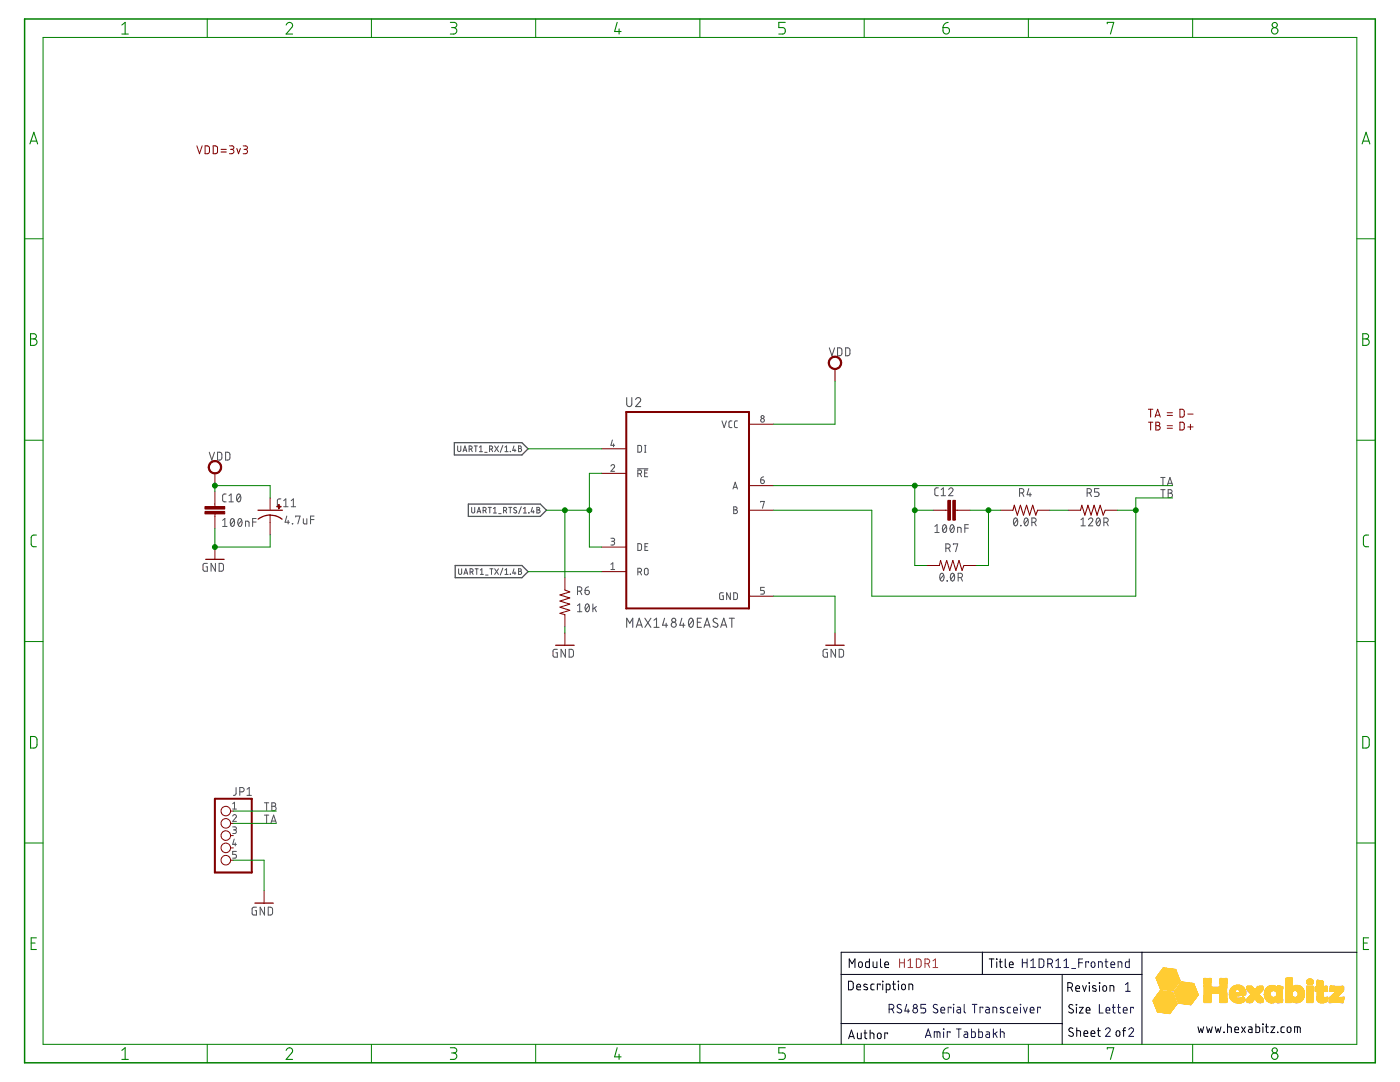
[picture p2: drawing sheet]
<svg xmlns="http://www.w3.org/2000/svg" width="279mm" height="216mm" viewBox="0 0 279 216" stroke-linecap="round" stroke-linejoin="round" font-family="sans-serif">
<g fill="none" stroke="#505050" stroke-width=".2">
<path d="M165.5 69.4l.5 1.6 .6-1.6M167.2 69.4h.5l.3 .3v.8l-.3 .5h-.5zM168.8 69.4h.6l.2 .3v.8l-.2 .5h-.6zM41.8 90.2l.5 1.6 .5-1.6M43.4 90.2l.6 .1 .2 .2 .1 .9-.3 .4h-.6zM45 90.2l.6 .1 .2 .2 .1 .9-.3 .4h-.6zM45.1 98.6h-.4l-.3 .3 .1 1 .2 .2h.4M45.7 98.9l.4-.3v1.5M47.4 98.7l.2-.1a.94 .94 0 0 1 0 1.5 .97 .97 0 0 1-.2-1.4zM48 98.9l-.7 .9M56 99.5l-.4 .1-.2 .3v1l.2 .2h.4M56.6 99.9l.4-.4v1.6"/>
<path d="M58.1 99.9l.4-.4v1.6M91.3 89l.1 .9 .2 .2 .3-.2 .1-.9M92.4 90.1l.4-1.1 .4 1.1M92.5 89.8h.6M93.6 89.6l.6-.1v-.4l-.6-.1v1.1M94 89.6l.3 .5M94.6 89h.7M95 89v1.1M95.7 89.2l.3-.2v1.1M95.7 90.1h.6M96.7 90.3h.5M97.7 89.6l.6-.1v-.4l-.6-.1v1.1"/>
<path d="M98.1 89.6l.2 .5M98.7 89l.8 1.1M99.5 89l-.8 1.1M100.4 88.9l-.6 1.4M100.8 89.2l.3-.2v1.1M100.8 90.1h.6M101.8 90.1h.1M102.6 89l-.3 .9h.7M102.8 89.6v.5M103.5 89l.5 .1v.3l-.2 .1 .3 .2-.2 .4h-.4zM103.5 89.5h.3M121.9 93a.37 .37 0 0 1 .5-.3 .37 .37 0 0 1 .2 .6l-.7 .7h.8"/>
<path d="M122.2 87.8l-.3 1.1h.8M122.4 88.6v.6M127.2 93.5h2.1M127.3 88.9h.5l.2 .2v.9l-.2 .2h-.5zM127.3 94.5h.4a.37 .37 0 0 0 .3-.3 .37 .37 0 0 0-.3-.4h-.4v1.3M127.7 94.5l.3 .6M128.6 90.2h.3M128.6 88.9h.3M128.7 94.4h.4M128.8 88.9v1.3M129.3 93.8h-.6v1.3h.6M144.1 84l.4 1.3 .5-1.3"/>
<path d="M146.1 84h-.5l-.1 .3v.9l.1 .1h.5M146.3 97.6l.4-1.4 .5 1.4M146.4 97.2h.7M147.2 84h-.5l-.1 .3v.9l.1 .1h.5M151.8 95.8h.5a.37 .37 0 0 1 .3 .4 .37 .37 0 0 1-.4 .3 .37 .37 0 0 1-.4-.4zM152.4 95.1l-.5 .3-.1 .4M187.3 97.3l-.5 .1-.2 .3v1l.2 .2h.5M187.8 98.9h.9M187.8 97.7l.5-.4v1.6M189.3 97.7a.43 .43 0 0 1 .6-.3 .43 .43 0 0 1 .2 .6l-.8 .9h.9M203.5 98.4h.4a.43 .43 0 0 0 .4-.5 .43 .43 0 0 0-.4-.4h-.4v1.6M204 98.4l.3 .7"/>
<path d="M205.3 97.5l-.3 1.2h.8M205.6 98.4v.7M217 98.4h.4a.43 .43 0 0 0 .4-.5 .43 .43 0 0 0-.4-.4h-.4v1.6M217.5 98.4l.3 .7M219.3 97.5h-.9v.7h.6a.44 .44 0 0 1 .3 .4 .44 .44 0 0 1-.3 .5h-.6M231.6 97.7h.9M231.6 95.3h.9M232.1 95.3v1.5M232.1 97.7v1.6M233 96.8l.5-1.5 .5 1.5M233.1 96.4h.8M233.1 97.7h.6l.2 .3-.1 .3-.2 .1a.45 .45 0 0 1 .4 .4 .45 .45 0 0 1-.4 .5h-.5z"/>
<path d="M233.1 98.4h.5M41.4 112.4h-.7l-.2 .2v1l.2 .4h.7v-.9h-.3M43 112.4v1.6l-.9-1.6v1.6M43.7 112.4l.6 .1 .3 .2v1l-.3 .3h-.6zM44.4 103.8l.5-.3v1.6M44.4 105.1h.9M45.7 100.1h.9M46.1 103.6l.3-.1a.93 .93 0 0 1 0 1.6 1.01 1.01 0 0 1-.3-1.5zM46.7 103.8l-.7 .9M47.6 103.6l.3-.1a.93 .93 0 0 1 0 1.6 1.01 1.01 0 0 1-.3-1.5zM48.2 103.8l-.7 .9M49 105.1v-1.1l.7 .1v1"/>
<path d="M50.4 104.2h.7M51.1 103.5h-.7v1.6M56.6 101.1h.9M57.2 103l-.3 1.2h.9M57.5 103.8v.7M58.1 101.1h.9M58.3 104.5h.1zM59 103.2v-.2h.9l-.5 1.5M60.5 103.5l.1 .9 .2 .1h.4v-1M62 103.7h.7M62.7 103h-.7v1.5M91.5 113.5v.9l.3 .2 .3-.2v-.9"/>
<path d="M92.6 114.6l.4-1.1 .3 1.1M92.7 114.3h.6M93.8 114.1l.6-.1v-.3l-.1-.2h-.5v1.1M94.1 101.2v1l.3 .2 .3-.2v-1M94.2 114.1l.2 .5M94.8 113.5h.6M95.1 113.5v1.1M95.2 102.4l.4-1.2 .3 1.2M95.3 102.1h.6M95.9 113.7l.3-.2v1.1M95.9 114.6h.6M96.4 101.9l.6-.2v-.3l-.6-.2v1.2"/>
<path d="M96.8 101.9l.2 .5M96.9 114.7h.5M97.4 101.2h.7M97.7 101.2v1.2M97.8 113.5h.6M98.1 113.5v1.1M98.5 101.5l.3-.3v1.2M98.5 102.4h.6M98.7 113.5l.8 1.1M99.5 113.5l-.8 1.1M99.5 102.5h.5M100.4 113.4l-.6 1.3"/>
<path d="M100.5 101.9l.5-.2v-.3l-.5-.2v1.2M100.8 114.6h.6M100.8 113.7l.3-.2v1.1M100.9 101.9l.2 .5M101.5 101.2h.7M101.8 114.6h.1M101.8 101.2v1.2M102.6 113.5l-.3 .9h.7M102.8 114.1v.5M103.1 101.3a.27 .27 0 0 0-.5 0 .27 .27 0 0 0 .1 .4l.3 .2a.31 .31 0 0 1 0 .5 .31 .31 0 0 1-.5-.2M103.5 113.5l.5 .1v.3l-.2 .1 .3 .2-.2 .4h-.4zM103.5 114h.3"/>
<path d="M104 101.1l-.5 1.4M104.5 102.4h.6M104.5 101.5l.3-.3v1.2M105.5 102.4h.1M106.3 101.2l-.3 .9h.6M106.4 101.9v.5M107.1 101.2l.5 .1 .1 .1-.2 .3 .3 .3-.2 .3-.5 .1zM107.1 101.7h.4M115.3 118h.4a.43 .43 0 0 0 .4-.5 .43 .43 0 0 0-.4-.4h-.4v1.6M115.8 118l.3 .7M116.8 117.8h.5a.44 .44 0 0 1 .3 .5 .44 .44 0 0 1-.4 .4 .44 .44 0 0 1-.4-.5zM117.5 117.1l-.4 .1-.3 .6"/>
<path d="M121.9 107.4h.5l.3 .2-.2 .4h-.4M121.9 112.6l.4-.3v1.3M121.9 113.6h.8M122.3 108a.37 .37 0 0 1 .4 .4 .37 .37 0 0 1-.4 .4h-.4M127.3 108.5h.5l.2 .2v.9l-.2 .2h-.5zM127.3 114.1h.4a.37 .37 0 0 0 .3-.3 .37 .37 0 0 0-.3-.4h-.4v1.3M127.7 114.1l.3 .6M128.7 113.5l.3-.1 .2 .1 .1 .9a.37 .37 0 0 1-.3 .3 .37 .37 0 0 1-.4-.3zM128.7 109.1h.5M129.3 108.5h-.6v1.3h.6M144.4 118.3l-.8 .1v.9l.2 .3h.6v-.7h-.3M145.8 118.3v1.3l-.8-1.3v1.3"/>
<path d="M146.4 101.1l.6 .1 .1 .3-.3 .2a.38 .38 0 0 1 .4 .4 .38 .38 0 0 1-.4 .4h-.4zM146.4 118.3h.5l.3 .2v.9l-.3 .2h-.5zM146.4 101.7h.4M151.8 100.2v-.1h.7l-.3 1.3M152.5 117.2h-.7v.6h.5a.38 .38 0 0 1 .3 .4 .38 .38 0 0 1-.3 .4h-.5M186.6 105.1l.4-.4v1.6M186.6 106.3h.8M187.7 114.5l.3-.1a.94 .94 0 0 1 0 1.6 .99 .99 0 0 1-.3-1.5zM188.3 104.8l.2-.1a.94 .94 0 0 1 0 1.6 .97 .97 0 0 1-.2-1.5zM188.3 114.7l-.7 .9M188.8 109.4h.4a.43 .43 0 0 0 .4-.4 .43 .43 0 0 0-.4-.5h-.4v1.6M188.8 105.1l-.6 .8"/>
<path d="M189 115.9l.1 .1zM189.3 109.4l.3 .7M189.8 104.8l.2-.1a.91 .91 0 0 1 0 1.6 .97 .97 0 0 1-.2-1.5zM189.8 114.5l.3-.1a.94 .94 0 0 1 0 1.6 1.01 1.01 0 0 1-.3-1.5zM190.3 108.7v-.2h.8l-.4 1.6M190.4 105.1l-.7 .8M190.4 114.7l-.7 .9M191.1 106.3v-1.1l.7 .1v1M191.2 115.3h.5a.43 .43 0 0 0 .4-.5 .43 .43 0 0 0-.4-.4h-.5v1.6M191.7 115.3l.4 .7M192.6 105.4h.7M193.3 104.7h-.7v1.6"/>
<path d="M202.4 103.5l.3-.1a.94 .94 0 0 1 0 1.5 .97 .97 0 0 1-.3-1.4zM203 103.7l-.7 .9M203.7 104.8l.1 .1zM204.6 103.5l.2-.1a.91 .91 0 0 1 0 1.5 .99 .99 0 0 1-.2-1.4zM205.1 103.7l-.7 .9M205.9 104.2h.5a.43 .43 0 0 0 .4-.4 .43 .43 0 0 0-.4-.4h-.5v1.5M206.4 104.2l.4 .7M215.7 103.7l.5-.3v1.5M215.7 104.9h.9M217.2 103.7a.43 .43 0 0 1 .7-.3 .43 .43 0 0 1 .1 .7l-.8 .8h.9M218.9 103.5l.3-.1a.94 .94 0 0 1 0 1.5 .99 .99 0 0 1-.3-1.4zM219.5 103.7l-.7 .9"/>
<path d="M220.3 104.2h.4a.43 .43 0 0 0 .5-.4 .43 .43 0 0 0-.5-.4h-.4v1.5M220.8 104.2l.4 .7M111.2 129.6l-.8 .1v1.3l.8 .1v-.8h-.2M112.8 129.6v1.5l-.8-1.5v1.5M113.6 129.6h.6l.2 .2v.9l-.2 .4h-.6zM115.3 120.8l.4-.3v1.6M115.3 122.1h.8M117 120.6l.2-.1a.91 .91 0 0 1 0 1.6 .97 .97 0 0 1-.2-1.5zM117.5 120.8l-.7 .9M118.3 120.5v1.6M118.6 121.3l.4 .8M119 121l-.7 .5"/>
<path d="M165.1 129.6l-.7 .1-.1 .2 .1 1.1 .7 .1v-.8h-.2M166.8 129.6v1.5l-.9-1.5v1.5M167.5 129.6h.6l.2 .2 .1 .9-.3 .4h-.6zM47.1 157.1v1.4l-.5 .2M47.9 158h.4a.43 .43 0 0 0 .4-.4 .43 .43 0 0 0-.4-.5h-.4v1.6M49.3 158.7h.9M49.3 157.5l.4-.4v1.6M46.4 162.8a.37 .37 0 0 1 .6-.2 .37 .37 0 0 1 .1 .5l-.7 .8h.8M46.4 165h.6l.2 .2-.2 .4h-.4M46.4 160.4l.4-.3v1.3M46.4 161.4h.8M46.7 167.4l-.3 1.1h.8"/>
<path d="M46.8 165.6a.37 .37 0 0 1 .4 .4 .37 .37 0 0 1-.4 .3h-.4M46.9 168.2v.6M47.2 169.9h-.8v.6h.5a.39 .39 0 0 1 .3 .4 .39 .39 0 0 1-.3 .3h-.5M52.8 160.2h.8M52.8 162.6h.8M53.2 160.2v1.6M53.2 162.6v1.6M54.1 164.2l.5-1.6 .5 1.6M54.2 163.8h.8M54.3 160.2l.6 .1v.5l-.2 .1a.43 .43 0 0 1 .4 .4 .43 .43 0 0 1-.4 .5h-.4zM54.3 160.9h.4M51.2 181h-.5l-.4 .2v1l.2 .4h.7v-.9h-.3"/>
<path d="M52.8 181v1.6l-.9-1.6v1.6M53.5 181l.6 .1 .3 .2v1l-.3 .3h-.6z"/>
<circle cx="152.2" cy="83.9" r=".37"/>
<circle cx="152.2" cy="83.2" r=".3"/>
</g>
<g fill="none" stroke="#505050" stroke-width=".21">
<path d="M125.1 79.3v1.3a.51 .51 0 0 0 .5 .5 .51 .51 0 0 0 .5-.5v-1.3M126.9 79.7a.5 .5 0 0 1 .7-.4 .5 .5 0 0 1 .1 .8l-.8 1h1M125.1 125.2v-1.8l.6 1 .6-1v1.8M127 125.2l.6-1.8 .6 1.8M127.1 124.7h.9M128.7 123.4l1.2 1.8M129.9 123.4l-1.2 1.8M130.5 123.8l.5-.4v1.8M130.5 125.2h1M132.6 123.4l-.4 1.4h1M132.9 124.4v.8M136.1 123.4l-.4 1.4h1"/>
<path d="M136.4 124.4v.8M137.6 123.5l.3-.1a1.07 1.07 0 0 1 0 1.8 1.14 1.14 0 0 1-.3-1.7zM138.3 123.8l-.8 1M139.2 124.2h.6M140 123.4h-.8v1.8h.8M140.5 125.2l.6-1.8 .6 1.8M140.7 124.7h.9M143.2 123.5a.45 .45 0 0 0-.7-.1 .45 .45 0 0 0 0 .7l.6 .3a.46 .46 0 0 1 0 .7 .46 .46 0 0 1-.6 0l-.2-.2M143.8 125.2l.6-1.8 .6 1.8M144 124.7h.9M145.5 123.4h1.1M146 123.4v1.8"/>
<circle cx="134.5" cy="124.7" r=".5"/>
<circle cx="134.5" cy="123.8" r=".41"/>
</g>
<path d="M90.7 88.3h13.5l1.2 1.3-1.2 1.2h-13.5zM90.8 112.8h13.4l1.2 1.3-1.2 1.2h-13.4zM93.5 100.6h14.3l1.3 1.2-1.3 1.2h-14.3z" fill="none" stroke="#505050" stroke-width=".25"/>
<g fill="none" stroke="#800000" stroke-width=".2">
<path d="M39.3 29.1l.5 1.6 .5-1.6M40.9 29.1h.6l.3 .3v1l-.3 .2-.6 .1zM42.5 29.1h.6l.3 .3v1l-.3 .2-.6 .1zM44.1 30.3h1.1M44.1 29.8h1.1M45.8 29.1h.7l.2 .3-.2 .4h-.5M46.2 29.8a.43 .43 0 0 1 .5 .4 .43 .43 0 0 1-.5 .5h-.4M47.3 29.6l.3 1.1 .4-1.1M48.5 29.1h.7l.2 .3-.2 .4h-.5M49 29.8a.43 .43 0 0 1 .4 .4 .43 .43 0 0 1-.4 .5h-.5M166.6 73.6v2.5M42.9 94.4v2.5"/>
<path d="M42.9 98.1v3M53.9 99.4v2.4M120.1 89.6h4.9M120.1 94.4h4.9M149.5 96.9h4.9M149.5 84.6h4.9M229.2 81.7h.9M229.2 84.2h.9M229.6 81.7v1.5M229.6 84.2v1.6M230.5 83.2l.5-1.5 .6 1.5M230.7 82.8h.7"/>
<path d="M230.7 84.2l.7 .2 .1 .3-.4 .2a.43 .43 0 0 1 .4 .5 .43 .43 0 0 1-.4 .4h-.4zM230.7 84.9h.4M232.9 82.9h1.1M232.9 82.4h1.1M232.9 84.9h1.1M232.9 85.4h1.1M235.5 81.7h.6l.2 .2v1.1l-.2 .2h-.6zM235.5 84.2l.6 .1 .2 .2v1l-.2 .3h-.6zM237 82.6h1.1M237 85.2h1.1M237.6 84.7v1M42.9 102.5v3"/>
<path d="M42.9 109.2v2.4M53.9 102.8v3.9M112.7 115.3v2.4M120.1 109.2h4.9M120.1 114.1h4.9M149.5 101.8h4.9M149.5 119h4.9M185 112.8h2.5M186.2 101.8h3M190.6 101.8h3M192.4 112.8h2.4M199.7 101.8h2.5"/>
<path d="M207.1 101.8h2.4M213.2 101.8h2.4M220.6 101.8h2.4M112.7 122.6v2.5M112.7 126.3v2.5M166.6 126.3v2.5M46 161.8h.6M46 164.3h.6M46 166.7h.6M46 169.2h.6M46 171.6h.6M52.7 177.8v2.4"/>
<circle cx="45.1" cy="161.8" r=".95"/>
<circle cx="45.1" cy="169.2" r=".95"/>
<circle cx="45.1" cy="166.7" r=".95"/>
<circle cx="45.1" cy="164.3" r=".95"/>
<circle cx="45.1" cy="171.6" r=".95"/>
</g>
<path d="M41.1 111.6h3.6M51.5 101.8h4.9M51.5 103.6a3.9 3.9 0 0 1 4.8 0M110.9 128.8h3.7M164.8 128.8h3.7M50.9 180.2h3.6" fill="none" stroke="#800000" stroke-width=".25"/>
<g fill="#800000" stroke="#800000" stroke-width=".2">
<path d="M55.2 101h.9v.2h-.9z"/>
<path d="M55.6 100.7h.1v.8h-.1z"/>
<path d="M40.9 102h4v.6h-4z"/>
<path d="M40.9 101.1h4v.5h-4z"/>
<path d="M190.2 99.8h.5v4h-.5z"/>
<path d="M189.2 99.8h.5v4h-.5z"/>
</g>
<g fill="#800000" stroke="#800000" stroke-width=".2">
<path d="M41.9 92.3a1.35 1.35 0 0 1 2.1 .2 1.35 1.35 0 0 1-.7 2 1.35 1.35 0 0 1-1.7-1.3h.2a1.1 1.1 0 0 1 1.5-1 1.1 1.1 0 0 1 .3 1.8 1.1 1.1 0 0 1-1.8-.5v-.3h-.2z" fill-rule="evenodd"/>
<path d="M165.7 71.5a1.35 1.35 0 0 1 2.1 .2 1.35 1.35 0 0 1-.8 2 1.35 1.35 0 0 1-1.7-1.3h.2a1.1 1.1 0 0 1 1.7-.9 1.1 1.1 0 0 1 .1 1.8 1.1 1.1 0 0 1-1.7-.6l-.1-.3h-.2z" fill-rule="evenodd"/>
</g>
<path d="M125 82.2h24.5v39.2h-24.5zM42.9 159.4h7.3v14.7h-7.3z" fill="none" stroke="#800000" stroke-width=".4"/>
<path d="M112.7 117.7l1 .4-1.9 .6 1.9 .6-1.9 .6 1.9 .6-1.9 .7 1.9 .6-1.9 .6 .9 .2M187.5 112.8l.2-1 .6 2 .6-2 .6 2 .7-2 .6 2 .6-2 .6 2 .4-1M202.2 101.8l.2-1 .6 2 .6-2 .7 2 .6-2 .6 2 .6-2 .6 2 .4-1M215.6 101.8l.3-1 .6 2 .6-2 .6 2 .7-2 .5 2 .7-2 .6 2 .4-1" fill="none" stroke="#800000" stroke-width=".21"/>
<path d="M4.9 3.8h269.6v208.3h-269.6z" fill="none" stroke="#008000" stroke-width=".3"/>
<g fill="none" stroke="#008000" stroke-width=".2">
<path d="M8.6 7.5h262.2v200.9h-262.2zM41.4 3.8v3.7M74.1 3.8v3.7M106.9 3.8v3.7M139.7 3.8v3.7M172.5 3.8v3.7M205.2 3.8v3.7M238 3.8v3.7M4.9 47.6h3.7M270.8 47.6h3.7M166.6 76.1v8.5h-12.2M4.9 87.8h3.7"/>
<path d="M42.9 98.1v-1.2h11v2.5M105.4 89.6h14.7M120.1 94.4h-2.5v14.8h2.5M154.4 96.9h79.6M182.6 96.9v15.9h2.4M234 99.4h-7.3v19.6h-52.7v-17.2h-19.6M270.8 87.8h3.7M42.9 105.5v3.7h11v-2.5M105.4 114.1h14.7M109.1 101.8h8.5M112.7 101.8v13.5M154.4 119h12.2v7.3"/>
<path d="M182.6 101.8h3.6M193.6 101.8h6.1M197.3 101.8v11h-2.5M209.5 101.8h3.7M223 101.8h3.7M4.9 128h3.7M112.7 125.1v1.2M270.8 128h3.7M4.9 168.2h3.7M46.6 171.6h6.1v6.2M46.6 161.8h8.5M46.6 164.3h8.5"/>
<path d="M270.8 168.2h3.7M41.4 208.4v3.7M74.1 208.4v3.7M106.9 208.4v3.7M139.7 208.4v3.7M172.5 208.4v3.7M205.2 208.4v3.7M238 208.4v3.7"/>
</g>
<g fill="none" stroke="#008000" stroke-width=".21">
<path d="M24.3 5l.7-.5v2.3M24.3 6.8h1.3M57.1 5a.63 .63 0 0 1 .9-.5 .63 .63 0 0 1 .2 1l-1.1 1.3h1.3M89.9 4.5h.8a.52 .52 0 0 1 .5 .5 .52 .52 0 0 1-.5 .5h-.6M90.5 5.5a.65 .65 0 0 1 .7 .6 .65 .65 0 0 1-.7 .7h-.6M123.2 4.5l-.5 1.8h1.3M123.5 5.8v1M156.7 4.5h-1.3v1h.8a.66 .66 0 0 1 .5 .6 .66 .66 0 0 1-.5 .7h-.8M188.2 5.5h.8a.65 .65 0 0 1 .5 .7 .65 .65 0 0 1-.7 .6 .65 .65 0 0 1-.6-.6zM189.2 4.5l-.7 .3-.3 .7M221 4.7v-.2h1.3l-.7 2.3M6 28.7l.8-2.3 .7 2.3"/>
<path d="M6.2 28.2h1.1M271.8 28.7l.8-2.3 .8 2.3M272 28.2h1.2M6.1 66.6h.7a.52 .52 0 0 1 .5 .5 .52 .52 0 0 1-.5 .5 .65 .65 0 0 1 .6 .7 .65 .65 0 0 1-.6 .6h-.7zM6.1 67.6h.7M272 66.6h.6a.52 .52 0 0 1 .5 .5 .52 .52 0 0 1-.5 .5 .65 .65 0 0 1 .7 .7 .65 .65 0 0 1-.7 .6h-.6zM272 67.6h.6M7.3 106.8h-.5a.54 .54 0 0 0-.6 .5l.1 1.6 .3 .2h.7M273.1 106.8h-.5a.54 .54 0 0 0-.5 .5l.1 1.6 .3 .2h.6M6.1 147h.8l.5 .4v1.4l-.5 .4-.8 .1zM272 147h.8l.4 .4v1.4l-.4 .4-.8 .1zM6.2 188.2h.8"/>
<path d="M7.3 187.1h-1.1v2.4h1.1M272.1 188.2h.8M273.1 187.1h-1v2.4h1M24.3 209.6l.7-.5v2.3M24.3 211.4h1.3M57.1 209.6a.63 .63 0 0 1 .9-.5 .63 .63 0 0 1 .2 1l-1.1 1.3h1.3M89.9 209.1h.8a.52 .52 0 0 1 .5 .5 .52 .52 0 0 1-.5 .5h-.6M90.5 210.1a.65 .65 0 0 1 .7 .6 .65 .65 0 0 1-.7 .7h-.6M123.2 209.1l-.5 1.8h1.3M123.5 210.4v1M156.7 209.1h-1.3v1h.8a.66 .66 0 0 1 .5 .6 .66 .66 0 0 1-.5 .7h-.8M188.2 210.1h.8a.65 .65 0 0 1 .5 .7 .65 .65 0 0 1-.7 .6 .65 .65 0 0 1-.6-.6z"/>
<path d="M189.2 209.1l-.7 .3-.3 .7M221 209.3v-.2h1.3l-.7 2.3"/>
<circle cx="254.4" cy="6.2" r=".64"/>
<circle cx="254.4" cy="5" r=".51"/>
<circle cx="254.4" cy="210.7" r=".64"/>
<circle cx="254.4" cy="209.6" r=".51"/>
</g>
<g fill="#008000" stroke="#008000" stroke-width=".2">
<circle cx="42.9" cy="96.9" r=".49"/>
<circle cx="42.9" cy="109.2" r=".49"/>
<circle cx="117.6" cy="101.8" r=".49"/>
<circle cx="112.7" cy="101.8" r=".49"/>
<circle cx="226.7" cy="101.8" r=".49"/>
<circle cx="182.6" cy="96.9" r=".49"/>
<circle cx="182.6" cy="101.8" r=".49"/>
<circle cx="197.3" cy="101.8" r=".49"/>
</g>
<g fill="none" stroke="#000" stroke-width=".2">
<path d="M167.9 194.4h60M169.3 195.8h.7l.3 .3v1.1l-.3 .3h-.7zM169.5 193.1v-1.8l.6 1 .5-1v1.8M171 196.9h.7a.4 .4 0 0 0-.2-.5 .4 .4 0 0 0-.5 .3l.1 .7 .6 .1M171.4 192l.3-.1 .3 .1 .1 .7a.38 .38 0 0 1-.4 .4 .38 .38 0 0 1-.4-.4zM173.1 196.5l-.5-.1-.2 .3 .7 .4v.3h-.7M173.5 191.3v1.8l-.6-.1-.2-.2 .1-.7 .1-.2h.6M174.2 191.9l.1 1 .2 .2h.5v-1.2M174.5 196.4h-.5l-.2 .3 .1 .7 .6 .1M175.7 196.6v-.2h-.6v1.1M175.7 191.3v1.5l.3 .3M176.1 195.8l.1 .1z"/>
<path d="M176.2 196.4v1.1M176.6 192.5h.7a.4 .4 0 0 0-.2-.6 .4 .4 0 0 0-.5 .4l.1 .7 .6 .1M176.9 197.5h.6l.1-.2v-.6l-.1-.3h-.6v1.7M178.1 196.4h.6M178.3 195.8l.1 1.5 .3 .2M179.2 195.8l.1 .1zM179.3 196.4v1.1M180 196.5l.3-.1 .3 .1 .1 .6a.38 .38 0 0 1-.4 .4 .38 .38 0 0 1-.4-.4zM181.4 197.5v-1.1l.7 .1 .1 1M196 190v4.4M197.4 191.3h1M197.9 191.3v1.8"/>
<path d="M198.9 191.3l.1 .1zM198.9 191.9v1.2M199.4 191.9h.6M199.6 191.3v1.6l.4 .2M200.6 191.3v1.5l.3 .3M201.4 192.5h.8a.4 .4 0 0 0-.3-.6 .4 .4 0 0 0-.5 .4l.1 .7 .7 .1M212 194.4v14M213.1 197h.5a.48 .48 0 0 0 .4-.4 .48 .48 0 0 0-.4-.5h-.5v1.7M213.7 197l.4 .8M214.7 197.2h.8a.4 .4 0 0 0-.3-.5 .4 .4 0 0 0-.5 .3l.1 .7 .7 .1M216 196.7l.4 1.1 .4-1.1M217.3 196.1l.1 .1z"/>
<path d="M217.4 196.7v1.1M218.7 196.8l-.5-.1-.2 .3 .8 .4v.3h-.8M219.4 196.1l.1 .1zM219.4 196.7v1.1M220.2 196.8l.3-.1 .2 .1 .2 .6a.38 .38 0 0 1-.4 .4 .38 .38 0 0 1-.4-.4zM221.5 197.8v-1.1l.8 .1v1M227.9 190v18.4M270.8 190h-102.9v18.4M167.9 204.2h44.1M169.4 207.3l.5-1.8 .6 1.8M169.5 206.8h.9M171.1 206.1v1l.3 .2h.5v-1.2"/>
<path d="M172.4 206.1h.6M172.6 205.5l.1 1.6 .3 .2M173.7 206.1l.7 .2v1M173.7 205.5v1.8M175.2 206.2l.3-.1 .2 .1 .2 .7a.38 .38 0 0 1-.4 .4 .38 .38 0 0 1-.4-.4zM177.1 206.3v-.2h-.5v1.2M214.1 200.6l-.5-.1-.3 .3 .1 .3 .6 .3a.43 .43 0 0 1 .1 .7 .43 .43 0 0 1-.7-.1l-.1-.1M214.1 205.2l-.5-.1-.3 .4 .1 .2 .6 .4a.43 .43 0 0 1 .1 .6 .43 .43 0 0 1-.7 0l-.1-.1M214.8 200.4l.1 .1zM214.8 201v1.1M214.9 205.7l.7 .1v1M214.9 205.1v1.7"/>
<path d="M215.4 201h.8l-.8 1.1h.8M216.3 206.2h.8a.4 .4 0 0 0-.3-.5 .4 .4 0 0 0-.5 .3l.1 .7 .7 .1M216.8 201.6h.7a.4 .4 0 0 0-.2-.6 .4 .4 0 0 0-.5 .4l.1 .7h.6M217.7 206.2h.8a.4 .4 0 0 0-.3-.5 .4 .4 0 0 0-.5 .3l.1 .7 .7 .1M219 205.7h.6M219.2 205.1v1.5l.4 .2M222.8 205.8l.3-.1 .3 .1 .1 .6a.38 .38 0 0 1-.4 .4 .38 .38 0 0 1-.4-.4zM224 205.7h.6M224.6 205.1l-.3 .2-.1 1.5M239.1 204.9l.3 1.1 .2-.7 .3 .7 .3-1.1M240.8 204.9l.3 1.1 .3-.7 .3 .7 .2-1.1M242.5 204.9l.3 1.1 .3-.7 .3 .7 .3-1.1"/>
<path d="M244.2 206h.1zM245 204.9l.7 .1v1M245 204.3v1.7M246.4 205.5h.8a.4 .4 0 0 0-.3-.6 .4 .4 0 0 0-.5 .4l.1 .7h.7M247.8 204.9l.7 1.1M248.5 204.9l-.7 1.1M249.2 204.9h.5l.2 .3v.8h-.6l-.2-.2 .1-.3 .7-.1M250.6 204.3v1.7h.6l.2-.2v-.7l-.2-.2h-.6M252 204.3l.1 .1zM252 204.9v1.1M252.5 204.9h.6M252.7 204.3l.1 1.6 .3 .1"/>
<path d="M253.6 204.9h.8l-.8 1.1h.8M255 206h.1M256.3 204.9h-.5l-.1 .3v.8h.6M257 205l.3-.1 .2 .1 .1 .7a.38 .38 0 0 1-.3 .3 .38 .38 0 0 1-.4-.3zM258.4 206v-1.1l1 .1 .1 1M258.9 204.9v1.1"/>
</g>
<g fill="none" stroke="#000080" stroke-width=".2">
<path d="M204 191.3v1.8M204 192.1h1M205 191.3v1.8M205.7 191.7l.5-.4v1.8M205.7 193.1h1M207.4 191.3l.6 .1 .3 .3v1l-.3 .3-.6 .1zM209.1 192.3h.5a.48 .48 0 0 0 .5-.5 .48 .48 0 0 0-.5-.5h-.5v1.8M209.7 192.3l.4 .8M210.7 193.1h1M210.7 191.7l.5-.4v1.8M212.3 193.1h1M212.3 191.7l.5-.4v1.8"/>
<path d="M213.9 193.3h.8M215.3 192.1h.7M216 191.3h-.7v1.8M217.3 192.1v-.2h-.6v1.2M217.9 192l.2-.1 .3 .1 .1 .7a.38 .38 0 0 1-.4 .4 .38 .38 0 0 1-.3-.4zM219.2 193.1v-1.2l.7 .1 .1 1.1M220.5 191.9h.6M220.7 191.3v1.6l.4 .2M221.7 192.5h.8a.4 .4 0 0 0-.3-.6 .4 .4 0 0 0-.5 .4l.1 .7 .7 .1M223.1 193.1v-1.2l.8 .1v1.1M224.6 196.5l.5-.4v1.7M224.6 197.8h1"/>
<path d="M225.4 191.3v1.8l-.6-.1-.2-.2v-.7l.2-.2h.6M177.4 201.4h.5a.48 .48 0 0 0 .5-.5 .48 .48 0 0 0-.5-.5h-.5v1.7M178 201.4l.4 .7M179.9 200.6l-.6-.2-.3 .4 .1 .2 .7 .4a.43 .43 0 0 1 0 .6 .43 .43 0 0 1-.6 0l-.2-.1M181 200.4l-.4 1.3h.9M181.2 201.4v.7M184.7 207l.6-1.7 .5 1.7M184.7 200.4h-.9v.8h.6a.49 .49 0 0 1 .4 .4 .49 .49 0 0 1-.4 .5h-.6M184.8 206.6h.9M186.5 207v-1.1l1 .1 .1 1M187 205.9v1.1M187.1 200.6l-.6-.2-.2 .4 .1 .2 .6 .4a.43 .43 0 0 1 .1 .7 .43 .43 0 0 1-.7-.1l-.2-.1"/>
<path d="M187.8 201.5h.7a.4 .4 0 0 0-.2-.5 .4 .4 0 0 0-.5 .4l.1 .6 .6 .1M188.3 205.3l.1 .1zM188.3 205.9v1.1M189.6 206.1v-.2h-.6v1.1M189.8 201.2v-.2h-.6v1.1M190.3 200.4l.1 .1zM190.3 201v1.1M190.9 205.3h.9M191 201h.5l.2 .1v1l-.7-.1v-.4l.7-.2M191.3 205.3v1.7M192.4 200.4v1.4l.3 .3M192.4 205.9h.5l.2 .2v.9l-.7-.1v-.4l.7-.1"/>
<path d="M193.9 205.3v1.7h.6l.1-.3v-.6l-.1-.2h-.6M194 200.4h1M194.5 200.4v1.7M195.3 205.3v1.7h.7l.1-.9-.2-.2h-.6M196.2 201.2v-.2h-.6v1.1M196.7 201h.5l.2 .1v1l-.7-.1v-.4l.7-.2M196.8 205.9h.5l.2 .2v.9l-.7-.1v-.4l.7-.1M198.2 202.1v-1.1l.7 .1v1M198.2 205.3v1.7M198.6 206.2l.4 .8M199 205.9l-.8 .6M199.6 205.9l.8 .1v1"/>
<path d="M199.6 205.3v1.7M200.3 201.1l-.6-.1-.1 .3 .7 .4v.3l-.1 .1-.6-.1M201.7 201h-.5l-.2 .3 .1 .7 .6 .1M202.3 201.5h.7a.4 .4 0 0 0-.2-.5 .4 .4 0 0 0-.5 .4l.1 .6 .6 .1M203.6 200.4l.1 .1zM203.7 201v1.1M204.3 201l.3 1.1 .4-1.1M205.6 201.5h.8a.4 .4 0 0 0-.3-.5 .4 .4 0 0 0-.5 .4l.1 .6 .7 .1M207.6 201.2v-.2h-.5v1.1M219.4 200.4v1.7h.8M220.6 205.5a.47 .47 0 0 1 .7-.4 .47 .47 0 0 1 .1 .7l-.8 1h1M220.7 201.6h.8a.4 .4 0 0 0-.3-.6 .4 .4 0 0 0-.5 .4l.1 .7h.7"/>
<path d="M222 201h.6M222.2 200.4v1.6l.4 .1M223 201h.6M223.2 200.4v1.6l.4 .1M224.2 201.6h.7a.4 .4 0 0 0-.2-.6 .4 .4 0 0 0-.5 .4l.1 .7h.6M225.3 205.5a.47 .47 0 0 1 .6-.4 .47 .47 0 0 1 .2 .7l-.8 1h.9M226.2 201.2v-.2h-.6v1.1"/>
<circle cx="182.7" cy="201.6" r=".48"/>
<circle cx="182.7" cy="200.8" r=".39"/>
</g>
<path d="M179.5 191.3v1.8M179.5 192.1h1M180.5 191.3v1.8M181.2 191.7l.5-.4v1.8M181.2 193.1h1M182.9 191.3l.6 .1 .3 .3v.9l-.3 .4-.6 .1zM184.6 192.3h.5a.48 .48 0 0 0 .5-.5 .48 .48 0 0 0-.5-.5h-.5v1.8M185.2 192.3l.3 .8M186.2 193.1h1M186.2 191.7l.5-.4v1.8" fill="none" stroke="#d62525" stroke-width=".2"/>
<g fill="#fc3" stroke="#fc3" stroke-width=".2">
<path d="M233.2 202.2h.3z"/>
<path d="M233 202.2h.5z"/>
<path d="M232.8 202.1l.7 .1z"/>
<path d="M232.7 202.1l.8 .1z"/>
<path d="M232.5 202.1h1z"/>
<path d="M232.3 202.1h1.3z"/>
<path d="M232.1 202.1h1.5z"/>
<path d="M231.9 202l1.7 .1z"/>
<path d="M231.7 202h1.9z"/>
<path d="M231.5 202h2.1z"/>
<path d="M231.4 202h2.3z"/>
<path d="M231.2 201.9l2.5 .1z"/>
<path d="M231 201.9l2.7 .1z"/>
<path d="M231 201.9h2.7z"/>
<path d="M231 201.8l2.7 .1z"/>
<path d="M230.9 201.8h2.9z"/>
<path d="M230.9 201.7l2.9 .1z"/>
<path d="M230.9 201.7h2.9z"/>
<path d="M230.9 201.7h3z"/>
<path d="M230.9 201.6l3 .1z"/>
<path d="M230.9 201.6h3z"/>
<path d="M230.8 201.6h3.1z"/>
<path d="M230.8 201.5l3.2 .1z"/>
<path d="M230.9 201.5h3.1z"/>
<path d="M230.8 201.5h3.2z"/>
<path d="M230.8 201.4l3.2 .1z"/>
<path d="M230.8 201.4l3.3 .1z"/>
<path d="M230.8 201.4h3.3z"/>
<path d="M230.8 201.3l3.3 .1z"/>
<path d="M230.8 201.3h3.3z"/>
<path d="M230.7 201.2l3.5 .1z"/>
<path d="M230.7 201.2h3.5z"/>
<path d="M230.7 201.1l3.6 .1z"/>
<path d="M230.7 201.1h3.6z"/>
<path d="M230.7 201l3.6 .1z"/>
<path d="M230.6 201h3.8z"/>
<path d="M230.6 200.9l3.8 .1z"/>
<path d="M230.6 200.9h3.8z"/>
<path d="M230.6 200.9h3.9z"/>
<path d="M230.6 200.8l3.9 .1z"/>
<path d="M230.5 200.8h4z"/>
<path d="M230.5 200.7l4 .1z"/>
<path d="M230.5 200.7h4.1z"/>
<path d="M230.5 200.6l4.1 .1z"/>
<path d="M230.5 200.6h4.2z"/>
<path d="M230.5 200.5l4.2 .1z"/>
<path d="M230.4 200.5h4.4z"/>
<path d="M230.4 200.4l4.4 .1z"/>
<path d="M237.6 200.4l.1 .1z"/>
<path d="M237.4 200.4l.3 .1z"/>
<path d="M230.4 200.4h4.4z"/>
<path d="M237.2 200.4h.5z"/>
<path d="M237 200.4h.7z"/>
<path d="M236.8 200.4h1z"/>
<path d="M230.4 200.3l4.4 .1z"/>
<path d="M236.6 200.3l1.2 .1z"/>
<path d="M230.4 200.3l4.5 .1z"/>
<path d="M236.4 200.3l1.4 .1z"/>
<path d="M230.4 200.3h4.5z"/>
<path d="M236.3 200.3h1.5z"/>
<path d="M236.1 200.3h1.7z"/>
<path d="M230.3 200.2l4.6 .1z"/>
<path d="M235.9 200.2l1.9 .1z"/>
<path d="M235.7 200.2l2.2 .1z"/>
<path d="M230.3 200.2h4.6z"/>
<path d="M235.5 200.2h2.4z"/>
<path d="M235.3 200.2h2.6z"/>
<path d="M230.3 200.1l4.5 .1z"/>
<path d="M235.2 200.1l2.7 .1z"/>
<path d="M230.3 200.1l4.6 .1z"/>
<path d="M247.1 200.1l.2 .1z"/>
<path d="M230.3 200.1h4.5z"/>
<path d="M235.2 200.1h2.8z"/>
<path d="M246.8 200.1h.8z"/>
<path d="M253.7 200.1h.3z"/>
<path d="M246.7 200.1h1z"/>
<path d="M253.5 200.1h.6z"/>
<path d="M263.6 200.1h.5z"/>
<path d="M230.3 200l4.5 .1z"/>
<path d="M235.2 200l2.8 .1z"/>
<path d="M246.6 200l1.2 .1z"/>
<path d="M249.2 200l.4 .1z"/>
<path d="M251.3 200l.4 .1z"/>
<path d="M253.4 200l.8 .1z"/>
<path d="M254.9 200l.5 .1z"/>
<path d="M258.6 200l.4 .1z"/>
<path d="M263.4 200l.8 .1z"/>
<path d="M265.3 200l.3 .1z"/>
<path d="M267.7 200l.4 .1z"/>
<path d="M240.4 200l1.2 .1z"/>
<path d="M243.5 200l1.3 .1z"/>
<path d="M246.5 200l1.4 .1z"/>
<path d="M249 200l.8 .1z"/>
<path d="M251.1 200l.8 .1z"/>
<path d="M254.8 200l1.1 .1z"/>
<path d="M256.6 200l1.1 .1z"/>
<path d="M258.4 200l.7 .1z"/>
<path d="M260.9 200l1 .1z"/>
<path d="M263.4 200l.9 .1z"/>
<path d="M265.3 200l.6 .1z"/>
<path d="M267.4 200l.6 .1z"/>
<path d="M230.2 200h4.6z"/>
<path d="M235.2 200h2.8z"/>
<path d="M240.3 200h1.3z"/>
<path d="M243.5 200h1.3z"/>
<path d="M246.4 200h1.6z"/>
<path d="M248.9 200h1z"/>
<path d="M251 200h1z"/>
<path d="M253.3 200h1z"/>
<path d="M254.8 200h1.1z"/>
<path d="M256.6 200h1.2z"/>
<path d="M258.3 200h.9z"/>
<path d="M260.8 200h1.2z"/>
<path d="M263.3 200h1.1z"/>
<path d="M265.3 200h2.8z"/>
<path d="M235.1 200h2.9z"/>
<path d="M240.3 200h1.4z"/>
<path d="M243.4 200h1.5z"/>
<path d="M258.3 200h1z"/>
<path d="M263.2 200h1.3z"/>
<path d="M230.2 199.9l4.6 .1z"/>
<path d="M235.1 199.9l3 .1z"/>
<path d="M240.3 199.9l1.4 .1z"/>
<path d="M243.4 199.9l1.5 .1z"/>
<path d="M246.3 199.9l1.8 .1z"/>
<path d="M248.9 199.9l1 .1z"/>
<path d="M251 199.9l1.1 .1z"/>
<path d="M253.2 199.9l1.2 .1z"/>
<path d="M254.8 199.9l1.2 .1z"/>
<path d="M256.6 199.9l1.2 .1z"/>
<path d="M258.2 199.9l1.2 .1z"/>
<path d="M260.8 199.9l1.2 .1z"/>
<path d="M263.2 199.9l1.4 .1z"/>
<path d="M265.3 199.9l2.8 .1z"/>
<path d="M235.2 199.9l2.9 .1z"/>
<path d="M251 199.9l1 .1z"/>
<path d="M263.1 199.9l1.5 .1z"/>
<path d="M230.2 199.9h4.6z"/>
<path d="M235.1 199.9h3z"/>
<path d="M240.3 199.9h1.4z"/>
<path d="M243.4 199.9h1.5z"/>
<path d="M246.2 199.9h2z"/>
<path d="M248.9 199.9h1z"/>
<path d="M251 199.9h1.1z"/>
<path d="M253.1 199.9h1.4z"/>
<path d="M254.8 199.9h1.2z"/>
<path d="M256.6 199.9h1.2z"/>
<path d="M258.1 199.9h1.4z"/>
<path d="M260.8 199.9h1.2z"/>
<path d="M263.1 199.9h1.6z"/>
<path d="M265.3 199.9h2.8z"/>
<path d="M250.9 199.9h1.2z"/>
<path d="M256.6 199.9h1.3z"/>
<path d="M246.1 199.9h2.1z"/>
<path d="M248.9 199.9h1.1z"/>
<path d="M258 199.9h1.6z"/>
<path d="M263 199.9h1.8z"/>
<path d="M230.2 199.8l4.5 .1z"/>
<path d="M235.1 199.8l3 .1z"/>
<path d="M240.3 199.8l1.4 .1z"/>
<path d="M243.4 199.8l1.5 .1z"/>
<path d="M246.1 199.8l2.2 .1z"/>
<path d="M248.9 199.8l1.1 .1z"/>
<path d="M250.9 199.8l1.2 .1z"/>
<path d="M253 199.8l1.6 .1z"/>
<path d="M254.8 199.8l1.2 .1z"/>
<path d="M256.6 199.8l1.3 .1z"/>
<path d="M258 199.8l1.6 .1z"/>
<path d="M260.8 199.8l1.2 .1z"/>
<path d="M263 199.8l1.8 .1z"/>
<path d="M265.3 199.8l2.8 .1z"/>
<path d="M230.2 199.8h4.5z"/>
<path d="M235.1 199.8h3.1z"/>
<path d="M240.3 199.8h1.4z"/>
<path d="M243.4 199.8h1.5z"/>
<path d="M246 199.8h2.3z"/>
<path d="M248.9 199.8h1.1z"/>
<path d="M250.9 199.8h1.2z"/>
<path d="M253 199.8h1.6z"/>
<path d="M254.8 199.8h1.2z"/>
<path d="M256.6 199.8h1.3z"/>
<path d="M258 199.8h1.6z"/>
<path d="M260.8 199.8h1.2z"/>
<path d="M263 199.8h1.9z"/>
<path d="M265.3 199.8h2.8z"/>
<path d="M257.9 199.8h1.8z"/>
<path d="M230.1 199.7l4.6 .1z"/>
<path d="M235.1 199.7l3.1 .1z"/>
<path d="M240.3 199.7l1.4 .1z"/>
<path d="M243.4 199.7l1.5 .1z"/>
<path d="M246 199.7l2.4 .1z"/>
<path d="M248.9 199.7l1.1 .1z"/>
<path d="M250.9 199.7l1.2 .1z"/>
<path d="M252.9 199.7l1.7 .1z"/>
<path d="M254.8 199.7l1.2 .1z"/>
<path d="M256.6 199.7l1.3 .1z"/>
<path d="M257.9 199.7l1.8 .1z"/>
<path d="M260.8 199.7l1.2 .1z"/>
<path d="M263 199.7l1.9 .1z"/>
<path d="M265.3 199.7l2.8 .1z"/>
<path d="M248.9 199.7l1.2 .1z"/>
<path d="M250.8 199.7l1.3 .1z"/>
<path d="M252.9 199.7l1.8 .1z"/>
<path d="M256.6 199.7l3.1 .1z"/>
<path d="M262.9 199.7l2 .1z"/>
<path d="M230.1 199.7h4.6z"/>
<path d="M235 199.7h3.3z"/>
<path d="M240.3 199.7h1.4z"/>
<path d="M243.4 199.7h1.5z"/>
<path d="M245.9 199.7h2.6z"/>
<path d="M248.9 199.7h1.2z"/>
<path d="M250.8 199.7h1.3z"/>
<path d="M252.9 199.7h1.8z"/>
<path d="M254.8 199.7h1.2z"/>
<path d="M256.6 199.7h3.2z"/>
<path d="M260.8 199.7h1.2z"/>
<path d="M262.9 199.7h2z"/>
<path d="M265.3 199.7h2.8z"/>
<path d="M252.8 199.7h1.9z"/>
<path d="M230.1 199.6l4.6 .1z"/>
<path d="M235 199.6l3.3 .1z"/>
<path d="M240.3 199.6l1.4 .1z"/>
<path d="M243.4 199.6l1.5 .1z"/>
<path d="M245.9 199.6l2.6 .1z"/>
<path d="M248.9 199.6l1.2 .1z"/>
<path d="M250.8 199.6l1.3 .1z"/>
<path d="M252.8 199.6l3.2 .1z"/>
<path d="M256.6 199.6l3.2 .1z"/>
<path d="M260.8 199.6l1.2 .1z"/>
<path d="M262.9 199.6l2 .1z"/>
<path d="M265.3 199.6l2.8 .1z"/>
<path d="M250.7 199.6l1.4 .1z"/>
<path d="M230.1 199.6h4.6z"/>
<path d="M235 199.6h3.3z"/>
<path d="M240.3 199.6h1.4z"/>
<path d="M243.4 199.6h1.5z"/>
<path d="M245.8 199.6h2.7z"/>
<path d="M248.9 199.6h1.3z"/>
<path d="M250.7 199.6h1.4z"/>
<path d="M252.8 199.6h3.2z"/>
<path d="M256.6 199.6h3.3z"/>
<path d="M260.8 199.6h1.2z"/>
<path d="M262.9 199.6h2z"/>
<path d="M265.3 199.6h2.8z"/>
<path d="M230.1 199.6h4.5z"/>
<path d="M230.2 199.6h4.4z"/>
<path d="M230.2 199.5l4.4 .1z"/>
<path d="M235 199.5l3.4 .1z"/>
<path d="M240.3 199.5l1.4 .1z"/>
<path d="M243.4 199.5l1.5 .1z"/>
<path d="M245.7 199.5l2.8 .1z"/>
<path d="M248.9 199.5l1.3 .1z"/>
<path d="M250.7 199.5l1.4 .1z"/>
<path d="M252.7 199.5l3.3 .1z"/>
<path d="M256.6 199.5l3.3 .1z"/>
<path d="M260.8 199.5l1.2 .1z"/>
<path d="M262.9 199.5l2 .1z"/>
<path d="M265.3 199.5l2.8 .1z"/>
<path d="M230.2 199.5h4.4z"/>
<path d="M235 199.5h3.4z"/>
<path d="M240.3 199.5h1.4z"/>
<path d="M243.4 199.5h1.5z"/>
<path d="M245.7 199.5h2.8z"/>
<path d="M248.9 199.5h1.3z"/>
<path d="M250.7 199.5h1.4z"/>
<path d="M252.7 199.5h3.3z"/>
<path d="M256.6 199.5h3.3z"/>
<path d="M260.8 199.5h1.2z"/>
<path d="M262.9 199.5h2z"/>
<path d="M265.3 199.5h2.8z"/>
<path d="M234.9 199.5h3.5z"/>
<path d="M248.9 199.5h1.4z"/>
<path d="M256.6 199.5h3.4z"/>
<path d="M230.3 199.5h4.3z"/>
<path d="M250.6 199.5h1.5z"/>
<path d="M265.3 199.5h2.9z"/>
<path d="M230.3 199.4l4.3 .1z"/>
<path d="M234.9 199.4l3.6 .1z"/>
<path d="M240.3 199.4l1.4 .1z"/>
<path d="M243.4 199.4l1.5 .1z"/>
<path d="M245.7 199.4l2.8 .1z"/>
<path d="M248.9 199.4l1.4 .1z"/>
<path d="M250.6 199.4l1.5 .1z"/>
<path d="M252.6 199.4l3.4 .1z"/>
<path d="M256.6 199.4l3.4 .1z"/>
<path d="M260.8 199.4l1.2 .1z"/>
<path d="M262.8 199.4l2.1 .1z"/>
<path d="M265.3 199.4l2.9 .1z"/>
<path d="M230.3 199.4h4.3z"/>
<path d="M234.9 199.4h3.6z"/>
<path d="M240.3 199.4h1.4z"/>
<path d="M243.4 199.4h1.5z"/>
<path d="M245.6 199.4h2.9z"/>
<path d="M248.9 199.4h1.4z"/>
<path d="M250.6 199.4h1.5z"/>
<path d="M252.6 199.4h3.4z"/>
<path d="M256.6 199.4h3.4z"/>
<path d="M260.8 199.4h1.2z"/>
<path d="M262.8 199.4h2.1z"/>
<path d="M265.3 199.4h2.9z"/>
<path d="M230.3 199.3l4.2 .1z"/>
<path d="M234.9 199.3l3.6 .1z"/>
<path d="M240.3 199.3l1.4 .1z"/>
<path d="M243.4 199.3l1.5 .1z"/>
<path d="M245.6 199.3l2.8 .1z"/>
<path d="M248.9 199.3l1.5 .1z"/>
<path d="M250.6 199.3l1.5 .1z"/>
<path d="M252.6 199.3l3.4 .1z"/>
<path d="M256.6 199.3l3.4 .1z"/>
<path d="M260.8 199.3l1.2 .1z"/>
<path d="M262.8 199.3l2.1 .1z"/>
<path d="M265.3 199.3l2.9 .1z"/>
<path d="M256.6 199.3l3.5 .1z"/>
<path d="M262.8 199.3l2.2 .1z"/>
<path d="M230.3 199.3h4.2z"/>
<path d="M234.9 199.3h3.6z"/>
<path d="M240.3 199.3h1.4z"/>
<path d="M243.5 199.3h1.4z"/>
<path d="M245.6 199.3h2.8z"/>
<path d="M248.9 199.3h1.5z"/>
<path d="M250.5 199.3h1.5z"/>
<path d="M252.6 199.3h3.3z"/>
<path d="M256.6 199.3h3.5z"/>
<path d="M260.8 199.3h1.2z"/>
<path d="M262.8 199.3h2.2z"/>
<path d="M265.3 199.3h2.9z"/>
<path d="M230.4 199.3h4.1z"/>
<path d="M234.9 199.3h3.7z"/>
<path d="M243.5 199.3h1.3z"/>
<path d="M230.4 199.2l4.1 .1z"/>
<path d="M234.9 199.2l3.7 .1z"/>
<path d="M240.3 199.2l1.4 .1z"/>
<path d="M243.5 199.2l1.3 .1z"/>
<path d="M245.6 199.2l2.8 .1z"/>
<path d="M248.9 199.2l1.5 .1z"/>
<path d="M250.5 199.2l1.5 .1z"/>
<path d="M252.5 199.2l3.4 .1z"/>
<path d="M256.6 199.2l3.5 .1z"/>
<path d="M260.8 199.2l1.2 .1z"/>
<path d="M262.8 199.2l2.2 .1z"/>
<path d="M265.3 199.2l2.9 .1z"/>
<path d="M230.4 199.2h4.1z"/>
<path d="M234.8 199.2h3.8z"/>
<path d="M240.3 199.2h1.4z"/>
<path d="M243.5 199.2h1.3z"/>
<path d="M245.5 199.2h2.9z"/>
<path d="M248.9 199.2h3.1z"/>
<path d="M252.5 199.2h3.4z"/>
<path d="M256.6 199.2h3.5z"/>
<path d="M260.8 199.2h1.2z"/>
<path d="M262.8 199.2h2.2z"/>
<path d="M265.3 199.2h2.9z"/>
<path d="M245.5 199.2h1.7z"/>
<path d="M247.3 199.2h1z"/>
<path d="M249 199.2h3z"/>
<path d="M230.5 199.2h4z"/>
<path d="M245.5 199.2h1.5z"/>
<path d="M247.5 199.2h.8z"/>
<path d="M249 199.2h2.9z"/>
<path d="M256.6 199.2h3.6z"/>
<path d="M265.3 199.2h3z"/>
<path d="M230.5 199.1l3.9 .1z"/>
<path d="M234.8 199.1l3.9 .1z"/>
<path d="M240.3 199.1l1.4 .1z"/>
<path d="M243.5 199.1l1.3 .1z"/>
<path d="M245.5 199.1l1.4 .1z"/>
<path d="M247.6 199.1l.7 .1z"/>
<path d="M249 199.1l2.9 .1z"/>
<path d="M252.5 199.1l3.4 .1z"/>
<path d="M256.6 199.1l3.6 .1z"/>
<path d="M260.8 199.1l1.2 .1z"/>
<path d="M262.8 199.1l2.2 .1z"/>
<path d="M265.3 199.1l3 .1z"/>
<path d="M230.5 199.1l4 .1z"/>
<path d="M245.5 199.1l1.3 .1z"/>
<path d="M247.7 199.1l.6 .1z"/>
<path d="M230.5 199.1h3.9z"/>
<path d="M234.8 199.1h3.9z"/>
<path d="M240.3 199.1h1.4z"/>
<path d="M243.5 199.1h1.3z"/>
<path d="M245.5 199.1h1.3z"/>
<path d="M247.7 199.1h.6z"/>
<path d="M249 199.1h2.9z"/>
<path d="M252.5 199.1h3.4z"/>
<path d="M256.6 199.1h3.6z"/>
<path d="M260.8 199.1h1.2z"/>
<path d="M262.8 199.1h2.2z"/>
<path d="M265.3 199.1h2.9z"/>
<path d="M245.5 199.1h1.2z"/>
<path d="M247.8 199.1h.5z"/>
<path d="M249.1 199.1h2.8z"/>
<path d="M252.4 199.1h3.5z"/>
<path d="M265.3 199.1h3z"/>
<path d="M230.5 199l3.9 .1z"/>
<path d="M234.8 199l4 .1z"/>
<path d="M240.3 199l1.4 .1z"/>
<path d="M243.5 199l1.3 .1z"/>
<path d="M245.4 199l1.3 .1z"/>
<path d="M247.8 199l.5 .1z"/>
<path d="M249.1 199l2.7 .1z"/>
<path d="M252.4 199l3.5 .1z"/>
<path d="M256.6 199l3.6 .1z"/>
<path d="M260.8 199l1.2 .1z"/>
<path d="M262.8 199l2.2 .1z"/>
<path d="M265.3 199l3 .1z"/>
<path d="M230.6 199l3.8 .1z"/>
<path d="M245.5 199l1.2 .1z"/>
<path d="M247.9 199l.3 .1z"/>
<path d="M252.4 199l1.7 .1z"/>
<path d="M254.2 199l1.7 .1z"/>
<path d="M262.8 199l1.5 .1z"/>
<path d="M264.6 199l.4 .1z"/>
<path d="M265.3 199l1.5 .1z"/>
<path d="M267.3 199l1 .1z"/>
<path d="M230.6 199h3.8z"/>
<path d="M234.8 199h4z"/>
<path d="M240.3 199h1.4z"/>
<path d="M243.5 199h1.3z"/>
<path d="M245.4 199h1.2z"/>
<path d="M247.9 199h.3z"/>
<path d="M249.1 199h2.7z"/>
<path d="M252.4 199h1.6z"/>
<path d="M254.3 199h1.6z"/>
<path d="M256.6 199h1.7z"/>
<path d="M258.6 199h1.6z"/>
<path d="M260.8 199h1.2z"/>
<path d="M262.8 199h1.4z"/>
<path d="M264.8 199h.2z"/>
<path d="M265.4 199h1.4z"/>
<path d="M267.9 199h.4z"/>
<path d="M234.7 199h4.1z"/>
<path d="M249.2 199h2.6z"/>
<path d="M252.4 199h1.5z"/>
<path d="M254.4 199h1.5z"/>
<path d="M256.6 199h1.6z"/>
<path d="M258.7 199h1.5z"/>
<path d="M265.4 199h1.5z"/>
<path d="M268.1 199h.2z"/>
<path d="M230.6 198.9l3.8 .1z"/>
<path d="M234.8 198.9l4 .1z"/>
<path d="M240.3 198.9l1.4 .1z"/>
<path d="M243.5 198.9l1.3 .1z"/>
<path d="M245.4 198.9l1.2 .1z"/>
<path d="M248 198.9l.2 .1z"/>
<path d="M249.2 198.9l2.5 .1z"/>
<path d="M252.4 198.9l1.5 .1z"/>
<path d="M254.5 198.9l1.4 .1z"/>
<path d="M256.6 198.9l1.5 .1z"/>
<path d="M258.8 198.9l1.4 .1z"/>
<path d="M260.8 198.9l1.2 .1z"/>
<path d="M262.8 198.9l1.3 .1z"/>
<path d="M265.5 198.9l1.4 .1z"/>
<path d="M234.7 198.9l4.1 .1z"/>
<path d="M248.1 198.9l.1 .1z"/>
<path d="M252.4 198.9l1.4 .1z"/>
<path d="M258.8 198.9l1.5 .1z"/>
<path d="M230.7 198.9h3.7z"/>
<path d="M234.7 198.9h4.1z"/>
<path d="M240.3 198.9h1.4z"/>
<path d="M243.5 198.9h1.3z"/>
<path d="M245.4 198.9h1.1z"/>
<path d="M249.2 198.9h2.5z"/>
<path d="M252.4 198.9h1.4z"/>
<path d="M254.6 198.9h1.3z"/>
<path d="M256.6 198.9h1.5z"/>
<path d="M258.9 198.9h1.4z"/>
<path d="M260.8 198.9h1.2z"/>
<path d="M262.8 198.9h1.3z"/>
<path d="M265.5 198.9h1.5z"/>
<path d="M234.7 198.9h4.2z"/>
<path d="M249.3 198.9h2.4z"/>
<path d="M252.4 198.9h1.3z"/>
<path d="M258.9 198.9h1.3z"/>
<path d="M230.7 198.8l3.6 .1z"/>
<path d="M234.7 198.8l4.2 .1z"/>
<path d="M240.3 198.8l1.4 .1z"/>
<path d="M243.5 198.8l1.3 .1z"/>
<path d="M245.4 198.8l1.1 .1z"/>
<path d="M249.3 198.8l2.4 .1z"/>
<path d="M252.4 198.8l1.3 .1z"/>
<path d="M254.6 198.8l1.3 .1z"/>
<path d="M256.6 198.8l1.4 .1z"/>
<path d="M258.9 198.8l1.4 .1z"/>
<path d="M260.8 198.8l1.2 .1z"/>
<path d="M262.8 198.8l1.3 .1z"/>
<path d="M265.6 198.8l1.4 .1z"/>
<path d="M249.3 198.8l2.3 .1z"/>
<path d="M254.7 198.8l1.2 .1z"/>
<path d="M262.8 198.8l1.2 .1z"/>
<path d="M230.7 198.8h3.6z"/>
<path d="M234.7 198.8h4.2z"/>
<path d="M240.3 198.8h1.4z"/>
<path d="M243.5 198.8h1.3z"/>
<path d="M245.4 198.8h1.1z"/>
<path d="M249.3 198.8h2.3z"/>
<path d="M252.4 198.8h1.2z"/>
<path d="M254.7 198.8h1.2z"/>
<path d="M256.6 198.8h1.4z"/>
<path d="M259 198.8h1.3z"/>
<path d="M260.8 198.8h1.2z"/>
<path d="M262.8 198.8h1.2z"/>
<path d="M265.6 198.8h1.5z"/>
<path d="M230.8 198.8h3.5z"/>
<path d="M234.7 198.8h4.3z"/>
<path d="M230.8 198.7l3.5 .1z"/>
<path d="M234.7 198.7l4.3 .1z"/>
<path d="M240.3 198.7l1.4 .1z"/>
<path d="M243.5 198.7l1.4 .1z"/>
<path d="M245.4 198.7l1.1 .1z"/>
<path d="M249.4 198.7l2.2 .1z"/>
<path d="M252.4 198.7l1.2 .1z"/>
<path d="M254.7 198.7l1.2 .1z"/>
<path d="M256.7 198.7l1.2 .1z"/>
<path d="M259 198.7l1.3 .1z"/>
<path d="M260.8 198.7l1.2 .1z"/>
<path d="M262.8 198.7l1.2 .1z"/>
<path d="M265.7 198.7l1.4 .1z"/>
<path d="M243.5 198.7l1.3 .1z"/>
<path d="M245.4 198.7l1.2 .1z"/>
<path d="M249.4 198.7l2.1 .1z"/>
<path d="M252.3 198.7l1.3 .1z"/>
<path d="M256.6 198.7l1.3 .1z"/>
<path d="M230.8 198.7h3.5z"/>
<path d="M234.7 198.7h4.3z"/>
<path d="M240.3 198.7h1.4z"/>
<path d="M243.5 198.7h1.3z"/>
<path d="M245.4 198.7h1.5z"/>
<path d="M249.4 198.7h2.1z"/>
<path d="M252.3 198.7h1.3z"/>
<path d="M254.7 198.7h1.2z"/>
<path d="M256.6 198.7h1.3z"/>
<path d="M259 198.7h1.3z"/>
<path d="M260.8 198.7h1.2z"/>
<path d="M262.9 198.7h1.1z"/>
<path d="M265.7 198.7h1.5z"/>
<path d="M245.4 198.7h1.8z"/>
<path d="M230.8 198.6l3.5 .1z"/>
<path d="M234.6 198.6l4.4 .1z"/>
<path d="M240.3 198.6l1.4 .1z"/>
<path d="M243.5 198.6l1.3 .1z"/>
<path d="M245.4 198.6l2 .1z"/>
<path d="M249.5 198.6l2 .1z"/>
<path d="M252.3 198.6l1.2 .1z"/>
<path d="M254.8 198.6l1.1 .1z"/>
<path d="M256.7 198.6l1.2 .1z"/>
<path d="M259 198.6l1.3 .1z"/>
<path d="M260.8 198.6l1.2 .1z"/>
<path d="M262.9 198.6l1.1 .1z"/>
<path d="M265.8 198.6l1.4 .1z"/>
<path d="M230.9 198.6l3.4 .1z"/>
<path d="M245.4 198.6l2.3 .1z"/>
<path d="M249.5 198.6l1.9 .1z"/>
<path d="M259.1 198.6l1.2 .1z"/>
<path d="M230.9 198.6h3.4z"/>
<path d="M234.6 198.6h4.5z"/>
<path d="M240.3 198.6h1.4z"/>
<path d="M243.5 198.6h1.3z"/>
<path d="M245.4 198.6h2.5z"/>
<path d="M249.5 198.6h1.9z"/>
<path d="M252.3 198.6h1.2z"/>
<path d="M254.8 198.6h1.1z"/>
<path d="M256.7 198.6h1.2z"/>
<path d="M259.1 198.6h1.2z"/>
<path d="M260.8 198.6h1.2z"/>
<path d="M262.9 198.6h1.1z"/>
<path d="M265.8 198.6h1.5z"/>
<path d="M245.3 198.6h2.9z"/>
<path d="M265.9 198.6h1.4z"/>
<path d="M230.9 198.5l3.4 .1z"/>
<path d="M234.6 198.5l4.5 .1z"/>
<path d="M240.3 198.5l1.4 .1z"/>
<path d="M243.5 198.5l1.3 .1z"/>
<path d="M245.4 198.5l3 .1z"/>
<path d="M249.6 198.5l1.8 .1z"/>
<path d="M252.3 198.5l1.2 .1z"/>
<path d="M254.8 198.5l1.1 .1z"/>
<path d="M256.7 198.5l1.2 .1z"/>
<path d="M259.1 198.5l1.2 .1z"/>
<path d="M260.8 198.5l1.2 .1z"/>
<path d="M262.9 198.5l1.1 .1z"/>
<path d="M265.9 198.5l1.4 .1z"/>
<path d="M230.9 198.5l3.3 .1z"/>
<path d="M245.3 198.5l3.2 .1z"/>
<path d="M230.9 198.5h3.3z"/>
<path d="M234.6 198.5h4.5z"/>
<path d="M240.3 198.5h1.4z"/>
<path d="M243.5 198.5h1.3z"/>
<path d="M245.4 198.5h3.1z"/>
<path d="M249.6 198.5h1.7z"/>
<path d="M252.3 198.5h1.2z"/>
<path d="M254.8 198.5h1.1z"/>
<path d="M256.6 198.5h1.2z"/>
<path d="M259.1 198.5h1.2z"/>
<path d="M260.8 198.5h1.2z"/>
<path d="M262.9 198.5h1.1z"/>
<path d="M265.9 198.5h1.4z"/>
<path d="M234.5 198.5h4.6z"/>
<path d="M266 198.5h1.4z"/>
<path d="M231 198.5h3.2z"/>
<path d="M249.7 198.5h1.6z"/>
<path d="M231 198.4l3.2 .1z"/>
<path d="M234.5 198.4l4.6 .1z"/>
<path d="M240.3 198.4l1.4 .1z"/>
<path d="M243.5 198.4l1.3 .1z"/>
<path d="M245.4 198.4l3.2 .1z"/>
<path d="M249.7 198.4l1.5 .1z"/>
<path d="M252.3 198.4l1.2 .1z"/>
<path d="M254.8 198.4l1.1 .1z"/>
<path d="M256.6 198.4l1.2 .1z"/>
<path d="M259.1 198.4l1.2 .1z"/>
<path d="M260.8 198.4l1.2 .1z"/>
<path d="M262.9 198.4l1.1 .1z"/>
<path d="M266 198.4l1.4 .1z"/>
<path d="M231 198.4h3.2z"/>
<path d="M234.5 198.4h4.6z"/>
<path d="M240.3 198.4h1.4z"/>
<path d="M243.5 198.4h1.3z"/>
<path d="M245.4 198.4h3.2z"/>
<path d="M249.7 198.4h1.5z"/>
<path d="M252.3 198.4h1.2z"/>
<path d="M254.8 198.4h1.1z"/>
<path d="M256.6 198.4h1.2z"/>
<path d="M259.1 198.4h1.2z"/>
<path d="M260.8 198.4h1.2z"/>
<path d="M262.9 198.4h1.1z"/>
<path d="M266 198.4h1.4z"/>
<path d="M245.3 198.4h3.3z"/>
<path d="M266.1 198.4h1.4z"/>
<path d="M231.1 198.3l3 .1z"/>
<path d="M234.5 198.3l4.6 .1z"/>
<path d="M240.3 198.3l1.4 .1z"/>
<path d="M243.5 198.3l1.3 .1z"/>
<path d="M245.3 198.3l3.3 .1z"/>
<path d="M249.7 198.3l1.5 .1z"/>
<path d="M252.3 198.3l1.2 .1z"/>
<path d="M254.8 198.3l1.1 .1z"/>
<path d="M256.6 198.3l1.2 .1z"/>
<path d="M259.1 198.3l1.2 .1z"/>
<path d="M260.8 198.3l1.2 .1z"/>
<path d="M262.9 198.3l1.1 .1z"/>
<path d="M266.1 198.3l1.4 .1z"/>
<path d="M234.5 198.3l4.5 .1z"/>
<path d="M240.3 198.3l1.3 .1z"/>
<path d="M245.4 198.3l3.2 .1z"/>
<path d="M249.7 198.3l1.6 .1z"/>
<path d="M231.1 198.3h3z"/>
<path d="M234.5 198.3h4.6z"/>
<path d="M240.3 198.3h1.4z"/>
<path d="M243.5 198.3h1.3z"/>
<path d="M245.4 198.3h3.2z"/>
<path d="M249.6 198.3h1.7z"/>
<path d="M252.3 198.3h1.2z"/>
<path d="M254.8 198.3h1.1z"/>
<path d="M256.6 198.3h1.2z"/>
<path d="M259.1 198.3h1.2z"/>
<path d="M260.8 198.3h1.2z"/>
<path d="M262.9 198.3h1.1z"/>
<path d="M266.2 198.3h1.4z"/>
<path d="M231.1 198.2l3 .1z"/>
<path d="M234.5 198.2l4.6 .1z"/>
<path d="M240.3 198.2l1.4 .1z"/>
<path d="M243.5 198.2l1.3 .1z"/>
<path d="M245.4 198.2l3.2 .1z"/>
<path d="M249.6 198.2l1.7 .1z"/>
<path d="M252.3 198.2l1.2 .1z"/>
<path d="M254.8 198.2l1.1 .1z"/>
<path d="M256.6 198.2l1.2 .1z"/>
<path d="M259.1 198.2l1.2 .1z"/>
<path d="M260.8 198.2l1.2 .1z"/>
<path d="M262.9 198.2l1.1 .1z"/>
<path d="M266.2 198.2l1.4 .1z"/>
<path d="M234.4 198.2l4.6 .1z"/>
<path d="M231.2 198.2h2.9z"/>
<path d="M234.4 198.2h4.6z"/>
<path d="M240.3 198.2h1.4z"/>
<path d="M243.5 198.2h1.3z"/>
<path d="M245.4 198.2h3.2z"/>
<path d="M249.6 198.2h1.8z"/>
<path d="M252.3 198.2h1.2z"/>
<path d="M254.8 198.2h1.1z"/>
<path d="M256.6 198.2h1.2z"/>
<path d="M259.1 198.2h1.2z"/>
<path d="M260.8 198.2h1.2z"/>
<path d="M262.9 198.2h1.1z"/>
<path d="M266.2 198.2h1.4z"/>
<path d="M234.5 198.2h4.5z"/>
<path d="M245.3 198.2h3.3z"/>
<path d="M266.3 198.2h1.4z"/>
<path d="M249.5 198.2h1.9z"/>
<path d="M231.2 198.1l2.9 .1z"/>
<path d="M234.4 198.1l4.6 .1z"/>
<path d="M240.3 198.1l1.5 .1z"/>
<path d="M243.4 198.1l1.4 .1z"/>
<path d="M245.4 198.1l3.2 .1z"/>
<path d="M249.5 198.1l1.9 .1z"/>
<path d="M252.3 198.1l1.2 .1z"/>
<path d="M254.8 198.1l1.1 .1z"/>
<path d="M256.6 198.1l1.2 .1z"/>
<path d="M259.1 198.1l1.2 .1z"/>
<path d="M260.8 198.1l1.2 .1z"/>
<path d="M262.9 198.1l1.1 .1z"/>
<path d="M266.3 198.1l1.4 .1z"/>
<path d="M231.2 198.1h2.9z"/>
<path d="M234.4 198.1h4.6z"/>
<path d="M240.3 198.1h4.5z"/>
<path d="M245.4 198.1h3.2z"/>
<path d="M249.5 198.1h2z"/>
<path d="M252.3 198.1h1.2z"/>
<path d="M254.8 198.1h1.1z"/>
<path d="M256.7 198.1h1.2z"/>
<path d="M259.1 198.1h1.2z"/>
<path d="M260.8 198.1h1.2z"/>
<path d="M262.9 198.1h1.1z"/>
<path d="M266.3 198.1h1.4z"/>
<path d="M231.2 198.1h2.8z"/>
<path d="M245.4 198.1h1.1z"/>
<path d="M246.8 198.1h1.8z"/>
<path d="M249.4 198.1h2.1z"/>
<path d="M266.4 198.1h1.3z"/>
<path d="M231.3 198.1h2.7z"/>
<path d="M234.4 198.1h4.5z"/>
<path d="M245.4 198.1h1z"/>
<path d="M247 198.1h1.6z"/>
<path d="M266.4 198.1h1.4z"/>
<path d="M231.3 198l2.7 .1z"/>
<path d="M234.4 198l4.6 .1z"/>
<path d="M240.3 198l4.5 .1z"/>
<path d="M245.4 198l1 .1z"/>
<path d="M247.2 198l1.4 .1z"/>
<path d="M249.4 198l2.1 .1z"/>
<path d="M252.3 198l1.2 .1z"/>
<path d="M254.8 198l1.1 .1z"/>
<path d="M256.7 198l1.2 .1z"/>
<path d="M259.1 198l1.2 .1z"/>
<path d="M260.8 198l1.2 .1z"/>
<path d="M262.9 198l1.1 .1z"/>
<path d="M266.4 198l1.4 .1z"/>
<path d="M247.4 198l1.2 .1z"/>
<path d="M249.4 198l2.2 .1z"/>
<path d="M252.4 198l1.2 .1z"/>
<path d="M231.3 198h2.7z"/>
<path d="M234.4 198h4.5z"/>
<path d="M240.3 198h4.5z"/>
<path d="M245.4 198h1z"/>
<path d="M247.4 198h1.2z"/>
<path d="M249.4 198h2.2z"/>
<path d="M252.4 198h1.2z"/>
<path d="M254.7 198h1.2z"/>
<path d="M256.7 198h1.2z"/>
<path d="M259 198h1.3z"/>
<path d="M260.8 198h1.2z"/>
<path d="M262.9 198h1.1z"/>
<path d="M266.5 198h1.3z"/>
<path d="M231.4 198h2.4z"/>
<path d="M249.3 198h2.3z"/>
<path d="M256.6 198h1.3z"/>
<path d="M231.4 197.9l2.2 .1z"/>
<path d="M234.4 197.9l4.5 .1z"/>
<path d="M240.3 197.9l4.5 .1z"/>
<path d="M245.4 197.9l1 .1z"/>
<path d="M247.4 197.9l1.2 .1z"/>
<path d="M249.3 197.9l2.3 .1z"/>
<path d="M252.4 197.9l1.2 .1z"/>
<path d="M254.7 197.9l1.2 .1z"/>
<path d="M256.6 197.9l1.3 .1z"/>
<path d="M259 197.9l1.3 .1z"/>
<path d="M260.8 197.9l1.2 .1z"/>
<path d="M262.9 197.9l1.1 .1z"/>
<path d="M266.5 197.9l1.4 .1z"/>
<path d="M231.4 197.9l2 .1z"/>
<path d="M234.3 197.9l4.6 .1z"/>
<path d="M249.3 197.9l2.4 .1z"/>
<path d="M256.7 197.9l1.2 .1z"/>
<path d="M266.6 197.9l1.3 .1z"/>
<path d="M231.4 197.9h1.8z"/>
<path d="M234.3 197.9h4.6z"/>
<path d="M240.3 197.9h4.5z"/>
<path d="M245.4 197.9h1z"/>
<path d="M247.4 197.9h1.2z"/>
<path d="M249.3 197.9h2.4z"/>
<path d="M252.4 197.9h1.2z"/>
<path d="M254.7 197.9h1.2z"/>
<path d="M256.7 197.9h1.2z"/>
<path d="M259 197.9h1.3z"/>
<path d="M260.8 197.9h1.2z"/>
<path d="M262.9 197.9h1.1z"/>
<path d="M266.6 197.9h1.3z"/>
<path d="M231.4 197.9h1.6z"/>
<path d="M249.2 197.9h2.5z"/>
<path d="M252.4 197.9h1.3z"/>
<path d="M256.6 197.9h1.4z"/>
<path d="M262.8 197.9h1.2z"/>
<path d="M231.4 197.8l1.4 .1z"/>
<path d="M234.4 197.8l4.5 .1z"/>
<path d="M240.3 197.8l4.5 .1z"/>
<path d="M245.4 197.8l1 .1z"/>
<path d="M247.4 197.8l1.2 .1z"/>
<path d="M249.2 197.8l2.5 .1z"/>
<path d="M252.4 197.8l1.3 .1z"/>
<path d="M254.7 197.8l1.2 .1z"/>
<path d="M256.7 197.8l1.3 .1z"/>
<path d="M258.9 197.8l1.4 .1z"/>
<path d="M260.8 197.8l1.2 .1z"/>
<path d="M262.8 197.8l1.2 .1z"/>
<path d="M266.6 197.8l1.4 .1z"/>
<path d="M231.5 197.8h1.1z"/>
<path d="M234.4 197.8h4.4z"/>
<path d="M240.3 197.8h4.5z"/>
<path d="M245.4 197.8h1z"/>
<path d="M247.4 197.8h1.2z"/>
<path d="M249.2 197.8h2.5z"/>
<path d="M252.4 197.8h1.3z"/>
<path d="M254.6 197.8h1.3z"/>
<path d="M256.7 197.8h1.3z"/>
<path d="M258.9 197.8h1.4z"/>
<path d="M260.8 197.8h1.2z"/>
<path d="M262.8 197.8h2.1z"/>
<path d="M265.3 197.8h.5z"/>
<path d="M266.4 197.8h1.6z"/>
<path d="M231.5 197.8h1z"/>
<path d="M245.4 197.8h1.1z"/>
<path d="M249.2 197.8h2.6z"/>
<path d="M256.6 197.8h1.4z"/>
<path d="M262.5 197.8h2.4z"/>
<path d="M265.3 197.8h2.7z"/>
<path d="M231.5 197.8h.8z"/>
<path d="M249.1 197.8h2.7z"/>
<path d="M256.7 197.8h1.4z"/>
<path d="M231.5 197.7l.6 .1z"/>
<path d="M234.4 197.7l4.4 .1z"/>
<path d="M240.3 197.7l4.5 .1z"/>
<path d="M245.4 197.7l1.1 .1z"/>
<path d="M247.4 197.7l1.2 .1z"/>
<path d="M249.1 197.7l2.7 .1z"/>
<path d="M252.4 197.7l1.4 .1z"/>
<path d="M254.5 197.7l1.4 .1z"/>
<path d="M256.6 197.7l1.5 .1z"/>
<path d="M258.8 197.7l1.5 .1z"/>
<path d="M260.8 197.7l1.2 .1z"/>
<path d="M262.5 197.7l2.4 .1z"/>
<path d="M265.3 197.7l2.8 .1z"/>
<path d="M231.5 197.7l.4 .1z"/>
<path d="M234.5 197.7l4.3 .1z"/>
<path d="M256.7 197.7l1.4 .1z"/>
<path d="M258.8 197.7l1.4 .1z"/>
<path d="M231.5 197.7h.3z"/>
<path d="M234.5 197.7h4.3z"/>
<path d="M240.3 197.7h4.5z"/>
<path d="M245.5 197.7h1z"/>
<path d="M247.4 197.7h1.2z"/>
<path d="M249.1 197.7h2.8z"/>
<path d="M252.4 197.7h1.5z"/>
<path d="M254.4 197.7h1.5z"/>
<path d="M256.7 197.7h1.4z"/>
<path d="M258.8 197.7h1.4z"/>
<path d="M260.8 197.7h1.2z"/>
<path d="M262.5 197.7h2.4z"/>
<path d="M265.3 197.7h2.8z"/>
<path d="M245.4 197.7h1.1z"/>
<path d="M249 197.7h2.9z"/>
<path d="M252.4 197.7h1.6z"/>
<path d="M254.3 197.7h1.6z"/>
<path d="M256.6 197.7h1.6z"/>
<path d="M258.7 197.7h1.5z"/>
<path d="M233.9 197.6l.2 .1z"/>
<path d="M234.5 197.6l4.3 .1z"/>
<path d="M240.3 197.6l4.5 .1z"/>
<path d="M245.4 197.6l1.1 .1z"/>
<path d="M247.4 197.6l1.2 .1z"/>
<path d="M249 197.6l2.9 .1z"/>
<path d="M252.4 197.6l3.5 .1z"/>
<path d="M256.7 197.6l1.6 .1z"/>
<path d="M258.6 197.6l1.6 .1z"/>
<path d="M260.8 197.6l1.2 .1z"/>
<path d="M262.5 197.6l2.4 .1z"/>
<path d="M265.3 197.6l2.8 .1z"/>
<path d="M233.7 197.6l.4 .1z"/>
<path d="M245.5 197.6l1 .1z"/>
<path d="M247.4 197.6l1.1 .1z"/>
<path d="M252.5 197.6l3.4 .1z"/>
<path d="M256.6 197.6l1.8 .1z"/>
<path d="M258.5 197.6l1.7 .1z"/>
<path d="M233.5 197.6h.6z"/>
<path d="M234.5 197.6h4.3z"/>
<path d="M240.3 197.6h4.5z"/>
<path d="M245.5 197.6h1z"/>
<path d="M247.3 197.6h1.2z"/>
<path d="M249 197.6h3z"/>
<path d="M252.5 197.6h3.4z"/>
<path d="M256.7 197.6h3.5z"/>
<path d="M260.8 197.6h1.2z"/>
<path d="M262.5 197.6h2.4z"/>
<path d="M265.3 197.6h2.9z"/>
<path d="M233.3 197.6h.8z"/>
<path d="M248.9 197.6h3.1z"/>
<path d="M233.1 197.5l1 .1z"/>
<path d="M234.6 197.5l4.1 .1z"/>
<path d="M240.3 197.5l4.5 .1z"/>
<path d="M245.5 197.5l1.1 .1z"/>
<path d="M247.3 197.5l1.2 .1z"/>
<path d="M248.9 197.5l3.1 .1z"/>
<path d="M252.5 197.5l3.4 .1z"/>
<path d="M256.7 197.5l3.5 .1z"/>
<path d="M260.8 197.5l1.2 .1z"/>
<path d="M262.5 197.5l2.4 .1z"/>
<path d="M265.4 197.5l2.8 .1z"/>
<path d="M232.9 197.5l1.3 .1z"/>
<path d="M247.2 197.5l1.3 .1z"/>
<path d="M232.7 197.5h1.5z"/>
<path d="M234.6 197.5h4.1z"/>
<path d="M240.3 197.5h4.5z"/>
<path d="M245.5 197.5h1.2z"/>
<path d="M247.2 197.5h1.3z"/>
<path d="M248.9 197.5h1.5z"/>
<path d="M250.5 197.5h1.5z"/>
<path d="M252.5 197.5h3.4z"/>
<path d="M256.6 197.5h3.6z"/>
<path d="M260.8 197.5h1.2z"/>
<path d="M262.5 197.5h2.4z"/>
<path d="M265.4 197.5h2.8z"/>
<path d="M232.6 197.5h1.6z"/>
<path d="M260.8 197.5h1.3z"/>
<path d="M232.4 197.4l1.8 .1z"/>
<path d="M234.7 197.4l4 .1z"/>
<path d="M240.3 197.4l4.5 .1z"/>
<path d="M245.6 197.4l1.1 .1z"/>
<path d="M247.1 197.4l1.4 .1z"/>
<path d="M248.9 197.4l1.5 .1z"/>
<path d="M250.5 197.4l1.5 .1z"/>
<path d="M252.5 197.4l3.5 .1z"/>
<path d="M256.7 197.4l3.4 .1z"/>
<path d="M260.8 197.4l1.3 .1z"/>
<path d="M262.5 197.4l2.4 .1z"/>
<path d="M265.4 197.4l2.7 .1z"/>
<path d="M232.2 197.4l2 .1z"/>
<path d="M245.6 197.4l1.2 .1z"/>
<path d="M247.1 197.4l1.3 .1z"/>
<path d="M250.5 197.4l1.6 .1z"/>
<path d="M252.6 197.4l3.4 .1z"/>
<path d="M232 197.4h2.3z"/>
<path d="M234.7 197.4h4z"/>
<path d="M240.3 197.4h4.5z"/>
<path d="M245.6 197.4h2.9z"/>
<path d="M248.9 197.4h1.5z"/>
<path d="M250.6 197.4h1.5z"/>
<path d="M252.6 197.4h3.4z"/>
<path d="M256.6 197.4h3.5z"/>
<path d="M260.8 197.4h1.3z"/>
<path d="M262.5 197.4h2.4z"/>
<path d="M265.4 197.4h2.7z"/>
<path d="M231.8 197.4h2.5z"/>
<path d="M245.6 197.4h2.8z"/>
<path d="M248.9 197.4h1.4z"/>
<path d="M265.4 197.4h2.8z"/>
<path d="M231.7 197.3l2.6 .1z"/>
<path d="M234.7 197.3l4 .1z"/>
<path d="M240.3 197.3l4.5 .1z"/>
<path d="M245.6 197.3l2.8 .1z"/>
<path d="M248.9 197.3l1.4 .1z"/>
<path d="M250.6 197.3l1.5 .1z"/>
<path d="M252.6 197.3l3.4 .1z"/>
<path d="M256.7 197.3l3.4 .1z"/>
<path d="M260.8 197.3l1.3 .1z"/>
<path d="M262.5 197.3l2.4 .1z"/>
<path d="M265.4 197.3l2.8 .1z"/>
<path d="M231.6 197.3l2.7 .1z"/>
<path d="M231.6 197.3h2.7z"/>
<path d="M234.8 197.3h3.9z"/>
<path d="M240.3 197.3h4.5z"/>
<path d="M245.6 197.3h2.8z"/>
<path d="M248.9 197.3h1.4z"/>
<path d="M250.6 197.3h1.5z"/>
<path d="M252.6 197.3h3.4z"/>
<path d="M256.7 197.3h3.4z"/>
<path d="M260.8 197.3h1.3z"/>
<path d="M262.5 197.3h2.4z"/>
<path d="M265.4 197.3h2.8z"/>
<path d="M234.8 197.3h3.8z"/>
<path d="M245.7 197.3h2.7z"/>
<path d="M250.7 197.3h1.4z"/>
<path d="M265.4 197.3h2.7z"/>
<path d="M231.6 197.3h2.8z"/>
<path d="M245.6 197.3h2.7z"/>
<path d="M248.9 197.3h1.3z"/>
<path d="M252.7 197.3h3.3z"/>
<path d="M256.6 197.3h3.4z"/>
<path d="M231.6 197.2l2.8 .1z"/>
<path d="M234.8 197.2l3.8 .1z"/>
<path d="M240.3 197.2l4.5 .1z"/>
<path d="M245.7 197.2l2.6 .1z"/>
<path d="M248.9 197.2l1.3 .1z"/>
<path d="M250.7 197.2l1.4 .1z"/>
<path d="M252.7 197.2l3.3 .1z"/>
<path d="M256.7 197.2l3.3 .1z"/>
<path d="M260.8 197.2l1.3 .1z"/>
<path d="M262.5 197.2l2.4 .1z"/>
<path d="M265.4 197.2l2.7 .1z"/>
<path d="M231.5 197.2h2.9z"/>
<path d="M234.8 197.2h3.8z"/>
<path d="M240.3 197.2h4.5z"/>
<path d="M245.7 197.2h2.6z"/>
<path d="M248.9 197.2h1.3z"/>
<path d="M250.7 197.2h1.4z"/>
<path d="M252.7 197.2h3.3z"/>
<path d="M256.7 197.2h3.3z"/>
<path d="M260.8 197.2h1.3z"/>
<path d="M262.5 197.2h2.4z"/>
<path d="M265.4 197.2h2.7z"/>
<path d="M256.6 197.2h3.4z"/>
<path d="M265.5 197.2h2.7z"/>
<path d="M231.5 197.1l2.9 .1z"/>
<path d="M234.9 197.1l3.7 .1z"/>
<path d="M240.3 197.1l4.5 .1z"/>
<path d="M245.7 197.1l2.6 .1z"/>
<path d="M248.9 197.1l1.2 .1z"/>
<path d="M250.7 197.1l1.4 .1z"/>
<path d="M252.7 197.1l3.3 .1z"/>
<path d="M256.7 197.1l3.3 .1z"/>
<path d="M260.8 197.1l1.3 .1z"/>
<path d="M262.5 197.1l2.4 .1z"/>
<path d="M265.5 197.1l2.7 .1z"/>
<path d="M245.7 197.1l2.5 .1z"/>
<path d="M252.8 197.1l3.2 .1z"/>
<path d="M256.6 197.1l3.3 .1z"/>
<path d="M231.5 197.1h3z"/>
<path d="M234.9 197.1h3.7z"/>
<path d="M240.3 197.1h4.5z"/>
<path d="M245.8 197.1h2.4z"/>
<path d="M248.9 197.1h1.2z"/>
<path d="M250.8 197.1h1.3z"/>
<path d="M252.8 197.1h3.2z"/>
<path d="M256.6 197.1h3.3z"/>
<path d="M260.8 197.1h1.3z"/>
<path d="M262.5 197.1h2.4z"/>
<path d="M265.5 197.1h2.7z"/>
<path d="M256.7 197.1h3.2z"/>
<path d="M265.5 197.1h2.6z"/>
<path d="M234.9 197.1h3.6z"/>
<path d="M231.5 197l3 .1z"/>
<path d="M234.9 197l3.6 .1z"/>
<path d="M240.3 197l4.5 .1z"/>
<path d="M245.9 197l2.3 .1z"/>
<path d="M248.9 197l1.1 .1z"/>
<path d="M250.8 197l1.3 .1z"/>
<path d="M252.9 197l3.1 .1z"/>
<path d="M256.6 197l3.3 .1z"/>
<path d="M260.8 197l1.3 .1z"/>
<path d="M262.5 197l2.4 .1z"/>
<path d="M265.5 197l2.6 .1z"/>
<path d="M231.5 197h3z"/>
<path d="M235 197h3.6z"/>
<path d="M240.3 197h4.5z"/>
<path d="M245.9 197h2.3z"/>
<path d="M248.9 197h1.1z"/>
<path d="M250.9 197h1.2z"/>
<path d="M252.9 197h1.9z"/>
<path d="M254.9 197h1.1z"/>
<path d="M256.6 197h3.2z"/>
<path d="M260.8 197h1.3z"/>
<path d="M262.5 197h2.4z"/>
<path d="M265.5 197h2.6z"/>
<path d="M235 197h3.5z"/>
<path d="M240.3 197h1.7z"/>
<path d="M243.2 197h1.6z"/>
<path d="M245.9 197h2.2z"/>
<path d="M231.4 197h3.2z"/>
<path d="M240.3 197h1.4z"/>
<path d="M243.5 197h1.3z"/>
<path d="M231.4 196.9l3.2 .1z"/>
<path d="M235 196.9l3.5 .1z"/>
<path d="M240.3 196.9l1.3 .1z"/>
<path d="M243.5 196.9l1.3 .1z"/>
<path d="M246 196.9l2.1 .1z"/>
<path d="M248.9 196.9l1.1 .1z"/>
<path d="M250.9 196.9l1.2 .1z"/>
<path d="M253 196.9l1.8 .1z"/>
<path d="M254.9 196.9l1.1 .1z"/>
<path d="M256.6 196.9l1.3 .1z"/>
<path d="M258 196.9l1.8 .1z"/>
<path d="M260.8 196.9l1.3 .1z"/>
<path d="M262.5 196.9l2.4 .1z"/>
<path d="M265.5 196.9l2.7 .1z"/>
<path d="M231.5 196.9l3.1 .1z"/>
<path d="M248.9 196.9l1 .1z"/>
<path d="M253 196.9l1.7 .1z"/>
<path d="M258 196.9l1.7 .1z"/>
<path d="M231.4 196.9h3.2z"/>
<path d="M235.1 196.9h3.4z"/>
<path d="M240.3 196.9h1.3z"/>
<path d="M243.5 196.9h1.3z"/>
<path d="M246 196.9h2z"/>
<path d="M248.9 196.9h1z"/>
<path d="M251 196.9h1.1z"/>
<path d="M253 196.9h1.7z"/>
<path d="M254.9 196.9h1.1z"/>
<path d="M256.6 196.9h1.2z"/>
<path d="M258 196.9h1.7z"/>
<path d="M260.8 196.9h1.3z"/>
<path d="M262.7 196.9h2.2z"/>
<path d="M265.5 196.9h2.7z"/>
<path d="M231.4 196.8l3.3 .1z"/>
<path d="M235.1 196.8l3.4 .1z"/>
<path d="M240.3 196.8l1.3 .1z"/>
<path d="M243.5 196.8l1.3 .1z"/>
<path d="M246 196.8l2 .1z"/>
<path d="M248.9 196.8l1 .1z"/>
<path d="M251 196.8l1.1 .1z"/>
<path d="M253.1 196.8l1.6 .1z"/>
<path d="M254.9 196.8l1 .1z"/>
<path d="M256.6 196.8l1.2 .1z"/>
<path d="M258 196.8l1.7 .1z"/>
<path d="M260.8 196.8l1.3 .1z"/>
<path d="M262.8 196.8l2.1 .1z"/>
<path d="M265.5 196.8l2.6 .1z"/>
<path d="M246.1 196.8l1.9 .1z"/>
<path d="M251 196.8l1 .1z"/>
<path d="M255 196.8l.8 .1z"/>
<path d="M258.1 196.8l1.5 .1z"/>
<path d="M231.4 196.8h3.3z"/>
<path d="M235.1 196.8h3.4z"/>
<path d="M240.3 196.8h1.3z"/>
<path d="M243.5 196.8h1.3z"/>
<path d="M246.1 196.8h1.8z"/>
<path d="M248.9 196.8h1z"/>
<path d="M251 196.8h1z"/>
<path d="M253.2 196.8h1.4z"/>
<path d="M255 196.8h.8z"/>
<path d="M256.6 196.8h1.2z"/>
<path d="M258.1 196.8h1.5z"/>
<path d="M260.8 196.8h1.3z"/>
<path d="M262.8 196.8h2.1z"/>
<path d="M265.5 196.8h2.6z"/>
<path d="M235.1 196.8h3.3z"/>
<path d="M248.9 196.8h.9z"/>
<path d="M251.3 196.8h.7z"/>
<path d="M255 196.8h.6z"/>
<path d="M260.8 196.8h.4z"/>
<path d="M261.7 196.8h.4z"/>
<path d="M262.8 196.8h1.3z"/>
<path d="M264.5 196.8h.4z"/>
<path d="M265.5 196.8h.8z"/>
<path d="M267.8 196.8h.2z"/>
<path d="M235.2 196.8h3.3z"/>
<path d="M246.2 196.8h1.6z"/>
<path d="M253.3 196.8h1.2z"/>
<path d="M255 196.8h.5z"/>
<path d="M258.1 196.8h1.4z"/>
<path d="M262.8 196.8h1.2z"/>
<path d="M265.5 196.8h.5z"/>
<path d="M231.4 196.7l3.4 .1z"/>
<path d="M235.2 196.7l3.2 .1z"/>
<path d="M240.3 196.7l1.3 .1z"/>
<path d="M243.5 196.7l1.3 .1z"/>
<path d="M246.3 196.7l1.5 .1z"/>
<path d="M253.3 196.7l1.2 .1z"/>
<path d="M255 196.7l.4 .1z"/>
<path d="M256.6 196.7l1.2 .1z"/>
<path d="M258.2 196.7l1.3 .1z"/>
<path d="M262.8 196.7l1.2 .1z"/>
<path d="M265.5 196.7l.3 .1z"/>
<path d="M231.4 196.7h3.4z"/>
<path d="M235.2 196.7h3.2z"/>
<path d="M240.3 196.7h1.3z"/>
<path d="M243.5 196.7h1.3z"/>
<path d="M246.3 196.7h1.5z"/>
<path d="M253.4 196.7h1z"/>
<path d="M255 196.7h.2z"/>
<path d="M256.6 196.7h1.2z"/>
<path d="M258.3 196.7h1.1z"/>
<path d="M262.8 196.7h1.2z"/>
<path d="M246.4 196.7h1.3z"/>
<path d="M253.5 196.7h.9z"/>
<path d="M258.3 196.7h1z"/>
<path d="M231.3 196.7h3.5z"/>
<path d="M253.6 196.7h.7z"/>
<path d="M258.4 196.7h.8z"/>
<path d="M231.3 196.6l3.5 .1z"/>
<path d="M235.2 196.6l3.2 .1z"/>
<path d="M240.3 196.6l1.3 .1z"/>
<path d="M243.5 196.6l1.3 .1z"/>
<path d="M246.5 196.6l1.1 .1z"/>
<path d="M253.7 196.6l.5 .1z"/>
<path d="M256.6 196.6l1.2 .1z"/>
<path d="M258.4 196.6l.8 .1z"/>
<path d="M262.8 196.6l1.2 .1z"/>
<path d="M246.5 196.6l1 .1z"/>
<path d="M258.5 196.6l.5 .1z"/>
<path d="M231.3 196.6h3.5z"/>
<path d="M235.3 196.6h3.1z"/>
<path d="M240.3 196.6h1.3z"/>
<path d="M243.5 196.6h1.3z"/>
<path d="M246.6 196.6h.8z"/>
<path d="M256.6 196.6h1.2z"/>
<path d="M262.8 196.6h1.2z"/>
<path d="M231.3 196.6h3.6z"/>
<path d="M246.8 196.6h.5z"/>
<path d="M231.3 196.5l3.6 .1z"/>
<path d="M235.3 196.5l3.1 .1z"/>
<path d="M240.3 196.5l1.3 .1z"/>
<path d="M243.5 196.5l1.3 .1z"/>
<path d="M256.6 196.5l1.2 .1z"/>
<path d="M262.8 196.5l1.2 .1z"/>
<path d="M235.4 196.5l3 .1z"/>
<path d="M231.3 196.5h3.6z"/>
<path d="M235.4 196.5h2.9z"/>
<path d="M240.3 196.5h1.3z"/>
<path d="M243.5 196.5h1.3z"/>
<path d="M256.6 196.5h1.2z"/>
<path d="M262.8 196.5h1.2z"/>
<path d="M261.3 196.5h.3z"/>
<path d="M231.2 196.4l3.8 .1z"/>
<path d="M235.4 196.4l2.9 .1z"/>
<path d="M240.3 196.4l1.3 .1z"/>
<path d="M243.5 196.4l1.3 .1z"/>
<path d="M256.6 196.4l1.2 .1z"/>
<path d="M261.2 196.4l.5 .1z"/>
<path d="M262.8 196.4l1.2 .1z"/>
<path d="M231.2 196.4h3.8z"/>
<path d="M235.4 196.4h2.9z"/>
<path d="M240.3 196.4h1.3z"/>
<path d="M243.5 196.4h1.3z"/>
<path d="M256.6 196.4h1.2z"/>
<path d="M261.1 196.4h.7z"/>
<path d="M262.8 196.4h1.2z"/>
<path d="M261 196.4h.9z"/>
<path d="M231.2 196.3l3.8 .1z"/>
<path d="M235.5 196.3l2.8 .1z"/>
<path d="M240.3 196.3l1.3 .1z"/>
<path d="M243.5 196.3l1.3 .1z"/>
<path d="M256.6 196.3l1.2 .1z"/>
<path d="M261 196.3l.9 .1z"/>
<path d="M262.8 196.3l1.2 .1z"/>
<path d="M231.2 196.3l3.9 .1z"/>
<path d="M231.2 196.3h3.9z"/>
<path d="M235.5 196.3h2.8z"/>
<path d="M240.3 196.3h1.3z"/>
<path d="M243.5 196.3h1.3z"/>
<path d="M256.6 196.3h1.2z"/>
<path d="M260.9 196.3h1.1z"/>
<path d="M262.8 196.3h1.2z"/>
<path d="M243.5 196.3h1.4z"/>
<path d="M231.2 196.2l3.9 .1z"/>
<path d="M235.5 196.2l2.7 .1z"/>
<path d="M240.3 196.2l1.3 .1z"/>
<path d="M243.5 196.2l1.4 .1z"/>
<path d="M256.6 196.2l1.2 .1z"/>
<path d="M260.9 196.2l1.1 .1z"/>
<path d="M262.8 196.2l1.2 .1z"/>
<path d="M235.6 196.2l2.5 .1z"/>
<path d="M231.2 196.2h3.9z"/>
<path d="M235.6 196.2h2.4z"/>
<path d="M240.3 196.2h1.3z"/>
<path d="M243.5 196.2h1.4z"/>
<path d="M256.6 196.2h1.2z"/>
<path d="M260.8 196.2h1.2z"/>
<path d="M262.8 196.2h1.2z"/>
<path d="M231.1 196.2h4.1z"/>
<path d="M235.6 196.2h2.1z"/>
<path d="M260.9 196.2h1.1z"/>
<path d="M235.6 196.2h2z"/>
<path d="M256.6 196.2h1.3z"/>
<path d="M231.1 196.1l4.1 .1z"/>
<path d="M235.6 196.1l1.8 .1z"/>
<path d="M240.3 196.1l1.4 .1z"/>
<path d="M243.5 196.1l1.4 .1z"/>
<path d="M256.6 196.1l1.3 .1z"/>
<path d="M260.8 196.1l1.3 .1z"/>
<path d="M262.8 196.1l1.2 .1z"/>
<path d="M231.1 196.1h4.1z"/>
<path d="M235.7 196.1h1.5z"/>
<path d="M240.3 196.1h1.4z"/>
<path d="M243.5 196.1h1.4z"/>
<path d="M256.6 196.1h1.3z"/>
<path d="M260.8 196.1h1.3z"/>
<path d="M262.8 196.1h1.2z"/>
<path d="M235.6 196.1h1.4z"/>
<path d="M231.1 196l4.1 .1z"/>
<path d="M235.7 196l1.1 .1z"/>
<path d="M240.3 196l1.4 .1z"/>
<path d="M243.5 196l1.4 .1z"/>
<path d="M256.6 196l1.3 .1z"/>
<path d="M260.8 196l1.3 .1z"/>
<path d="M262.8 196l1.2 .1z"/>
<path d="M231.1 196l4.2 .1z"/>
<path d="M235.7 196l.9 .1z"/>
<path d="M231.1 196h4.2z"/>
<path d="M235.7 196h.8z"/>
<path d="M240.3 196h1.4z"/>
<path d="M243.5 196h1.4z"/>
<path d="M256.6 196h1.3z"/>
<path d="M260.8 196h1.3z"/>
<path d="M262.8 196h1.2z"/>
<path d="M235.7 196h.6z"/>
<path d="M231.1 195.9l4.2 .1z"/>
<path d="M235.8 195.9l.3 .1z"/>
<path d="M240.3 195.9l1.4 .1z"/>
<path d="M243.5 195.9l1.4 .1z"/>
<path d="M256.6 195.9l1.3 .1z"/>
<path d="M260.8 195.9l1.3 .1z"/>
<path d="M262.8 195.9l1.2 .1z"/>
<path d="M235.8 195.9l.1 .1z"/>
<path d="M231.1 195.9h4.3z"/>
<path d="M240.3 195.9h1.4z"/>
<path d="M243.5 195.9h1.4z"/>
<path d="M256.6 195.9h1.3z"/>
<path d="M260.8 195.9h1.3z"/>
<path d="M262.8 195.9h1.2z"/>
<path d="M231 195.9h4.4z"/>
<path d="M231 195.8l4.4 .1z"/>
<path d="M240.3 195.8l1.4 .1z"/>
<path d="M243.5 195.8l1.4 .1z"/>
<path d="M256.6 195.8l1.3 .1z"/>
<path d="M260.8 195.8l1.3 .1z"/>
<path d="M262.8 195.8l1.2 .1z"/>
<path d="M231 195.8h4.5z"/>
<path d="M240.3 195.8h1.4z"/>
<path d="M243.5 195.8h1.4z"/>
<path d="M256.6 195.8h1.3z"/>
<path d="M260.8 195.8h1.3z"/>
<path d="M262.8 195.8h1.2z"/>
<path d="M231 195.7l4.5 .1z"/>
<path d="M240.3 195.7l1.4 .1z"/>
<path d="M243.5 195.7l1.4 .1z"/>
<path d="M256.6 195.7l1.3 .1z"/>
<path d="M260.8 195.7l1.3 .1z"/>
<path d="M262.8 195.7l1.2 .1z"/>
<path d="M262.8 195.7l1.1 .1z"/>
<path d="M230.9 195.7h4.6z"/>
<path d="M240.3 195.7h1.4z"/>
<path d="M243.5 195.7h1.4z"/>
<path d="M256.6 195.7h1.3z"/>
<path d="M260.8 195.7h1.3z"/>
<path d="M262.8 195.7h.9z"/>
<path d="M262.9 195.7h.6z"/>
<path d="M260.8 195.7h1.2z"/>
<path d="M262.8 195.7h.6z"/>
<path d="M230.9 195.6l4.6 .1z"/>
<path d="M240.3 195.6l1.4 .1z"/>
<path d="M243.5 195.6l1.4 .1z"/>
<path d="M256.6 195.6l1.3 .1z"/>
<path d="M260.8 195.6l1.2 .1z"/>
<path d="M262.8 195.6l.4 .1z"/>
<path d="M230.9 195.6h4.6z"/>
<path d="M240.3 195.6h1.4z"/>
<path d="M243.5 195.6h1.4z"/>
<path d="M256.6 195.6h1.3z"/>
<path d="M260.8 195.6h1.2z"/>
<path d="M262.9 195.6h.2z"/>
<path d="M260.9 195.6h1.1z"/>
<path d="M262.9 195.6h.1z"/>
<path d="M230.9 195.5l4.5 .1z"/>
<path d="M240.3 195.5l1.4 .1z"/>
<path d="M243.5 195.5l1.4 .1z"/>
<path d="M256.6 195.5l1.3 .1z"/>
<path d="M260.9 195.5l1.1 .1z"/>
<path d="M260.9 195.5l1 .1z"/>
<path d="M230.9 195.5h4.5z"/>
<path d="M240.3 195.5h1.4z"/>
<path d="M243.5 195.5h1.4z"/>
<path d="M256.6 195.5h1.3z"/>
<path d="M260.9 195.5h1z"/>
<path d="M230.8 195.5h4.6z"/>
<path d="M261 195.5h.9z"/>
<path d="M230.8 195.4l4.6 .1z"/>
<path d="M240.3 195.4l1.4 .1z"/>
<path d="M243.5 195.4l1.4 .1z"/>
<path d="M256.6 195.4l1.3 .1z"/>
<path d="M261 195.4l.9 .1z"/>
<path d="M230.9 195.4l4.5 .1z"/>
<path d="M261 195.4l.8 .1z"/>
<path d="M230.8 195.4h4.6z"/>
<path d="M240.3 195.4h1.4z"/>
<path d="M243.5 195.4h1.4z"/>
<path d="M256.6 195.4h1.3z"/>
<path d="M261.1 195.4h.7z"/>
<path d="M261.1 195.4h.6z"/>
<path d="M230.8 195.3l4.6 .1z"/>
<path d="M240.3 195.3l1.4 .1z"/>
<path d="M243.5 195.3l1.4 .1z"/>
<path d="M256.6 195.3l1.3 .1z"/>
<path d="M261.2 195.3l.5 .1z"/>
<path d="M230.8 195.3h4.6z"/>
<path d="M240.3 195.3h1.4z"/>
<path d="M243.5 195.3h1.4z"/>
<path d="M256.6 195.3h1.3z"/>
<path d="M261.3 195.3h.3z"/>
<path d="M230.8 195.3h4.5z"/>
<path d="M230.8 195.2l4.6 .1z"/>
<path d="M240.3 195.2l1.4 .1z"/>
<path d="M243.5 195.2l1.4 .1z"/>
<path d="M256.6 195.2l1.3 .1z"/>
<path d="M230.8 195.2l4.5 .1z"/>
<path d="M240.3 195.2l.3 .1z"/>
<path d="M241.4 195.2l.3 .1z"/>
<path d="M243.5 195.2l.3 .1z"/>
<path d="M244.5 195.2l.3 .1z"/>
<path d="M230.8 195.2h4.5z"/>
<path d="M256.6 195.2h1.3z"/>
<path d="M256.8 195.2h1.1z"/>
<path d="M230.7 195.1l4.6 .1z"/>
<path d="M257 195.1l.9 .1z"/>
<path d="M257.3 195.1l.6 .1z"/>
<path d="M230.7 195.1h4.6z"/>
<path d="M257.6 195.1h.3z"/>
<path d="M230.7 195.1h4.5z"/>
<path d="M230.8 195l4.4 .1z"/>
<path d="M230.8 195h4.4z"/>
<path d="M230.8 194.9l4.4 .1z"/>
<path d="M230.8 194.9h4.4z"/>
<path d="M230.9 194.9h4.3z"/>
<path d="M230.9 194.8l4.3 .1z"/>
<path d="M230.9 194.8h4.3z"/>
<path d="M230.9 194.8h4.2z"/>
<path d="M231 194.7l4.1 .1z"/>
<path d="M231 194.7h4.1z"/>
<path d="M231 194.6l4.1 .1z"/>
<path d="M231.1 194.6h4z"/>
<path d="M231.1 194.5l4 .1z"/>
<path d="M231.1 194.5l3.9 .1z"/>
<path d="M231.1 194.5h4z"/>
<path d="M231.2 194.5h3.8z"/>
<path d="M231.2 194.4l3.8 .1z"/>
<path d="M231.2 194.4h3.8z"/>
<path d="M231.2 194.3l3.8 .1z"/>
<path d="M231.3 194.3l3.7 .1z"/>
<path d="M231.3 194.3h3.6z"/>
<path d="M231.3 194.2l3.6 .1z"/>
<path d="M231.3 194.2h3.6z"/>
<path d="M231.4 194.2h3.5z"/>
<path d="M231.4 194.1l3.5 .1z"/>
<path d="M231.4 194.1h3.5z"/>
<path d="M231.5 194l3.3 .1z"/>
<path d="M231.5 194h3.4z"/>
<path d="M231.5 194h3.3z"/>
<path d="M231.6 193.9l3.2 .1z"/>
<path d="M231.6 193.9h3.2z"/>
<path d="M231.6 193.8l3.2 .1z"/>
<path d="M231.7 193.8h3.1z"/>
<path d="M231.7 193.7l3 .1z"/>
<path d="M231.7 193.7h3z"/>
<path d="M231.8 193.7h2.9z"/>
<path d="M231.8 193.6l2.9 .1z"/>
<path d="M231.8 193.6h2.9z"/>
<path d="M231.8 193.5l2.9 .1z"/>
<path d="M231.9 193.5l2.8 .1z"/>
<path d="M231.9 193.5h2.8z"/>
<path d="M231.9 193.5h2.7z"/>
<path d="M231.9 193.4l2.7 .1z"/>
<path d="M232 193.4h2.4z"/>
<path d="M231.9 193.4h2.3z"/>
<path d="M232 193.4h2.1z"/>
<path d="M232 193.3l1.9 .1z"/>
<path d="M232 193.3h1.7z"/>
<path d="M232 193.3h1.5z"/>
<path d="M232.1 193.3h1.2z"/>
<path d="M232.1 193.2l1 .1z"/>
<path d="M232.1 193.2l.8 .1z"/>
<path d="M232.1 193.2h.7z"/>
<path d="M232.1 193.1l.5 .1z"/>
<path d="M232.2 193.1l.2 .1z"/>
</g>
</svg>
